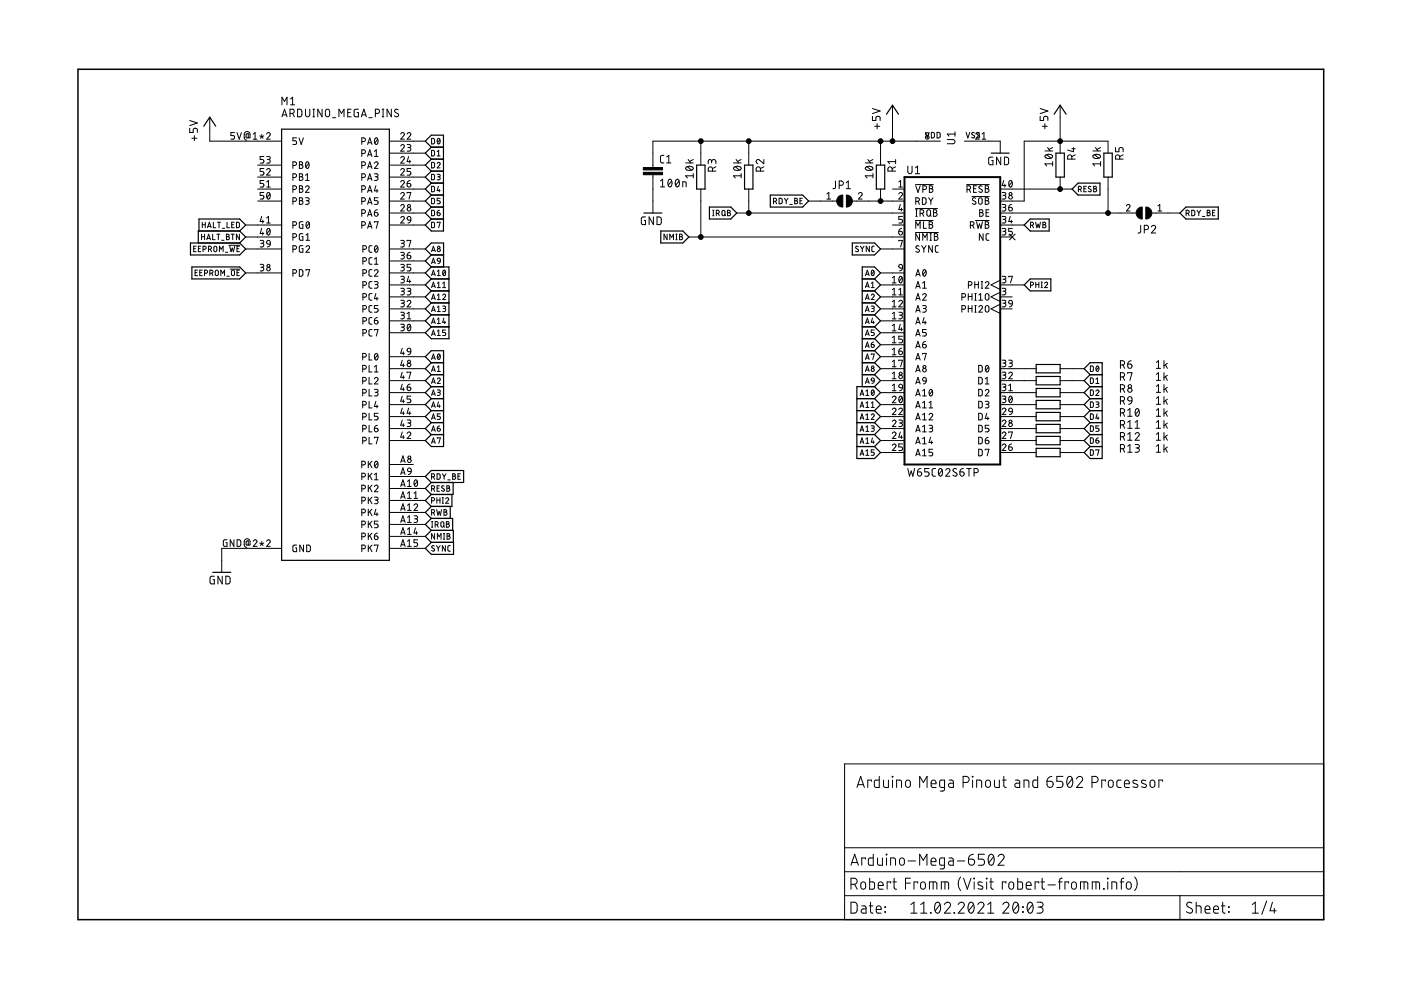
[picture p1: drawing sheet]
<svg xmlns="http://www.w3.org/2000/svg" width="297mm" height="210mm" viewBox="0 0 297 210" stroke-linecap="round" stroke-linejoin="round" font-family="sans-serif">
<g fill="none" stroke="#000" stroke-width=".21">
<path d="M40.2 27.2v.9h.8v-.5a.45 .45 0 0 1 .4-.4 .45 .45 0 0 1 .4 .4v.5M40.2 25.5l1.6 .6-1.6 .5M40.7 29.3h1.1M41.2 28.8v1M44.5 24.8v5.1h15.2M49.7 28.1h-.7v.6h.4a.39 .39 0 0 1 .3 .4 .39 .39 0 0 1-.3 .4h-.4M50.2 28.1l.5 1.4 .5-1.4M52.6 29l-.1 .3-.3-.1 .1-.8 .3-.1 .1 1 .3-.2a1.03 1.03 0 0 0-.2-1.1l-.6-.1-.4 .4v1l.5 .4M53.7 29.5h.8M53.7 28.4l.4-.3v1.4M54.6 35h5.1M54.6 37.5h5.1"/>
<path d="M55.1 28.8l.4 .2M55.5 28.5v.5M55.5 29l.3 .3M55.5 29l-.3 .3M55.9 28.8l-.4 .2M55.9 33.2h-.7v.6h.4a.4 .4 0 0 1 .4 .4 .4 .4 0 0 1-.4 .4h-.4M55.9 35.7h-.7v.6h.4a.4 .4 0 0 1 .4 .4 .4 .4 0 0 1-.4 .4h-.4M55.9 38.3h-.7v.6h.4a.4 .4 0 0 1 .4 .4 .4 .4 0 0 1-.4 .4h-.4M56.5 28.4a.38 .38 0 0 1 .6-.3 .38 .38 0 0 1 .1 .6l-.7 .8h.8M56.5 33.2h.5l.3 .2-.2 .4h-.4M56.5 36a.38 .38 0 0 1 .6-.3 .38 .38 0 0 1 .1 .6l-.7 .8h.8M56.5 39.7h.8"/>
<path d="M56.5 38.6l.4-.3v1.4M56.9 33.8a.39 .39 0 0 1 .4 .4 .39 .39 0 0 1-.4 .4h-.4M59.8 24.8l.5-1.6 .6 1.6M59.8 22.2v-1.6l.5 .9 .6-.9v1.6M59.9 24.4h.8M61.5 24h.5a.44 .44 0 0 0 .4-.4 .44 .44 0 0 0-.4-.4h-.5v1.6M61.6 21l.4-.4v1.6M61.6 22.2h.9M62 24l.4 .8M62.1 35.1h.4a.39 .39 0 0 0 .4-.4 .39 .39 0 0 0-.4-.4h-.4v1.4M62.1 37.6h.4a.39 .39 0 0 0 .4-.4 .39 .39 0 0 0-.4-.3h-.4v1.3M62.9 29.2h-.8v.6h.5a.4 .4 0 0 1 .3 .4 .4 .4 0 0 1-.3 .4h-.5"/>
<path d="M63.1 23.2h.6l.3 .2v.9l-.3 .4-.6 .1zM63.4 29.2l.5 1.4 .4-1.4M63.5 34.3l.6 .1 .1 .3-.3 .2a.39 .39 0 0 1 .3 .4 .39 .39 0 0 1-.3 .4h-.4zM63.5 36.9l.6 .1 .1 .2-.3 .3a.39 .39 0 0 1 .3 .4 .39 .39 0 0 1-.3 .3h-.4zM63.5 39.4l.6 .1 .1 .3-.3 .2a.39 .39 0 0 1 .3 .4 .39 .39 0 0 1-.3 .4h-.4zM63.5 34.9h.4M63.5 37.5h.4M64.8 23.2v1.1a.46 .46 0 0 0 .4 .5 .46 .46 0 0 0 .5-.5v-1.1M64.8 39.7a.38 .38 0 0 1 .5-.3 .38 .38 0 0 1 .1 .6l-.6 .8h.8M64.8 38.2h.8M64.8 37.2l.4-.3v1.3M65 34.4v-.1a.68 .68 0 0 1 .6 .5 .68 .68 0 0 1-.2 .7l-.1 .2a.68 .68 0 0 1-.6-.5 .68 .68 0 0 1 .2-.7z"/>
<path d="M65.5 34.6l-.6 .8M66.3 23.2h.4M66.3 24.8h.4M66.5 23.2v1.6M68.3 23.2v1.6l-.9-1.6v1.6M69.1 23.3l.3-.1 .4 .1 .1 1a.46 .46 0 0 1-.5 .5 .46 .46 0 0 1-.4-.5zM70.5 25h.7M71.9 24.8v-1.6l.5 .8 .5-.8v1.6M73.7 23.9h.6M74.4 23.2h-.7v1.6h.7M76 23.2h-.7l-.2 .2v1.2l.2 .1 .7 .1v-.9h-.3M76.6 24.8l.6-1.6 .5 1.6"/>
<path d="M76.7 30h.4a.39 .39 0 0 0 .4-.4 .39 .39 0 0 0-.4-.4h-.4v1.4M76.7 32.6h.4a.39 .39 0 0 0 .4-.4 .39 .39 0 0 0-.4-.4h-.4v1.4M76.7 35.1h.4a.39 .39 0 0 0 .4-.4 .39 .39 0 0 0-.4-.4h-.4v1.4M76.7 37.6h.4a.39 .39 0 0 0 .4-.4 .39 .39 0 0 0-.4-.3h-.4v1.3M76.8 24.4h.8M77.9 30.6l.5-1.4 .5 1.4M77.9 33.2l.5-1.4 .5 1.4M77.9 35.7l.5-1.4 .5 1.4M77.9 38.2l.5-1.3 .5 1.3M78.1 30.3h.7M78.1 32.8h.7M78.1 35.3h.7"/>
<path d="M78.1 37.9h.7M78.2 25h.7M79.4 34.6a.39 .39 0 0 1 .5-.3 .39 .39 0 0 1 .2 .6l-.7 .8h.8M79.4 36.9h.6l.2 .2-.2 .3-.5 .1M79.4 32.1l.4-.3v1.4M79.4 33.2h.8M79.6 29.3l.2-.1a.83 .83 0 0 1 0 1.4 .88 .88 0 0 1-.2-1.3zM79.6 24h.4a.44 .44 0 0 0 .5-.4 .44 .44 0 0 0-.5-.4h-.4v1.6M79.7 39.4l-.3 1.1h.8M79.8 37.5a.39 .39 0 0 1 .4 .4 .39 .39 0 0 1-.4 .3h-.4M80.1 29.5l-.6 .8M81 23.2h.4"/>
<path d="M81 24.8h.4M81.2 23.2v1.6M82.5 29.9h7.7M82.5 32.5h7.7M82.5 35h7.7M82.5 37.5h7.7M83 23.2v1.6l-.9-1.6v1.6M84.4 23.3a.41 .41 0 0 0-.6-.1 .41 .41 0 0 0 0 .6l.5 .3a.44 .44 0 0 1 0 .7 .44 .44 0 0 1-.7-.2M85 28.4a.38 .38 0 0 1 .5-.3 .38 .38 0 0 1 .1 .6l-.6 .8h.7M85 31a.38 .38 0 0 1 .5-.3 .38 .38 0 0 1 .1 .6l-.6 .7h.7M85 33.5a.38 .38 0 0 1 .5-.3 .38 .38 0 0 1 .1 .6l-.6 .8h.7M85 36a.38 .38 0 0 1 .5-.3 .38 .38 0 0 1 .1 .6l-.6 .8h.7"/>
<path d="M85 38.6a.38 .38 0 0 1 .5-.3 .38 .38 0 0 1 .1 .6l-.6 .8h.7M86.3 28.4a.39 .39 0 0 1 .6-.3 .39 .39 0 0 1 .1 .6l-.7 .8h.8M86.3 30.6l.6 .1 .2 .2-.2 .3-.4 .1M86.3 38.9h.5a.4 .4 0 0 1 .3 .4 .4 .4 0 0 1-.4 .4 .4 .4 0 0 1-.4-.4zM86.6 33.2l-.3 1.1h.8M86.7 31.3a.39 .39 0 0 1 .4 .4 .39 .39 0 0 1-.4 .3h-.4M86.9 34v.6M87 38.3l-.6 .2-.1 .4M87.1 35.7h-.8v.6h.5a.4 .4 0 0 1 .3 .4 .4 .4 0 0 1-.3 .4h-.5M91.5 29.3l.6 .2v.8l-.3 .2h-.3zM91.5 31.9l.6 .2v.8l-.3 .2h-.3zM91.5 34.4h.4l.2 .2v.8l-.3 .2h-.3z"/>
<path d="M91.5 37h.4l.2 .2v.7l-.2 .2h-.4zM91.5 39.5h.4l.2 .2v.8l-.2 .1-.4 .1zM92.7 34.7a.32 .32 0 0 1 .4-.3 .32 .32 0 0 1 .1 .5l-.5 .7h.6M92.7 37h.4l.2 .2-.1 .3h-.4M92.7 33.1h.6M92.7 32.2l.3-.3v1.2M92.8 29.4h.1a.6 .6 0 0 1 .4 .5 .6 .6 0 0 1-.4 .6l-.2-.6zM92.9 39.5l-.2 .9h.6M93 37.5l.3 .2v.3l-.6 .1M93.3 29.6l-.5 .6M138.4 37v8.2M140 38.4l.5-.4v1.6"/>
<path d="M140 39.6h.9M140.8 32.9l-.5 .1-.3 .3 .1 1 .2 .2h.5M141.3 34.5h.9M141.3 33.3l.5-.4v1.6M141.8 38.1l.2-.1a.97 .97 0 0 1 0 1.6 1 1 0 0 1-.2-1.5zM142.4 38.4l-.7 .9M143.4 38.1l.2-.1a.97 .97 0 0 1 0 1.6 1 1 0 0 1-.2-1.5zM144 38.4l-.7 .9M144.8 39.6v-1.1l.6 .2 .1 .9M145.4 34.5h1.6M145.5 35.5a1 1 0 0 1 1.5 .2 .95 .95 0 0 1-1.6 0zM145.7 35.3l.9 .8"/>
<path d="M145.9 33.8l.6 .7M147 37.3h-1.6l.3 .4M147 36.8v.9M147 33.8l-.8 .4M148.6 29.9v5.1M150.9 34.3a.46 .46 0 0 1 .4-.5 .46 .46 0 0 1 .5 .5v.4M150.9 34.5v-.3a.36 .36 0 0 0-.4-.4 .36 .36 0 0 0-.3 .4v.5M151.1 36.3v-.5a.46 .46 0 0 0-.5-.4 .46 .46 0 0 0-.4 .4v.5h1.6M151.8 35.4l-.7 .3M155.5 34.5h1.6M155.6 35.5a1 1 0 0 1 1.5 .2 .97 .97 0 0 1-1.6 0zM155.9 35.3l.9 .8"/>
<path d="M156.1 33.8l.5 .7M157.1 37.3h-1.6l.4 .4M157.1 36.8v.9M157.1 33.8l-.7 .4M158.7 29.9v5.1M161.2 36.3v-.5a.46 .46 0 0 0-.4-.4 .46 .46 0 0 0-.5 .4v.5h1.6M161.9 33.8v.9l-.9-.7a.44 .44 0 0 0-.7 .1 .44 .44 0 0 0 .4 .6M161.9 35.4l-.7 .3M177.1 38.4v1.4l-.5 .2M177.9 39.3h.5a.46 .46 0 0 0 .4-.5 .46 .46 0 0 0-.4-.4h-.5v1.6M179.4 38.8l.5-.4v1.6M183.5 34.5h1.6"/>
<path d="M183.6 35.5a1.02 1.02 0 0 1 1.5 .2 .97 .97 0 0 1-1.6 0zM183.8 35.3l.9 .8M184 33.8l.5 .7M185 24.7v.8h.7v-.5a.46 .46 0 0 1 .5-.4 .46 .46 0 0 1 .4 .4v.5M185 23l1.6 .5-1.6 .6M185.1 37.3h-1.6l.3 .4M185.1 36.8v.9M185.1 33.8l-.8 .4M185.4 26.8h1.1M186 26.2v1.1M186.7 29.9v5.1M189.2 36.3v-.5a.46 .46 0 0 0-.5-.4 .46 .46 0 0 0-.4 .4v.5h1.6"/>
<path d="M189.2 22.3v7.6M189.9 33.8v.9M189.9 34.3h-1.6l.3 .4M189.9 35.4l-.7 .3M190.6 39.7h.7M190.6 38.6l.3-.3v1.4M192.5 35.2v1.2a.46 .46 0 0 0 .4 .4 .46 .46 0 0 0 .5-.4v-1.2M194.1 35.6l.4-.4v1.6M194.1 36.8h.9M194.1 39.1h3.8M194.2 39.4l.4 1.4 .5-1.4M196.2 28.1l.4 1.2 .4-1.2"/>
<path d="M197 39.4l.7 .1v.4l-.3 .1a.39 .39 0 0 1 .4 .4 .39 .39 0 0 1-.4 .4h-.4zM197.5 28.1h.4l.2 .3v.6l-.3 .3h-.3zM198.7 28.1h.4l.2 .2v.7l-.2 .2-.4 .1zM199.4 29.9h-61v5.6M200.9 29.6h1.1a.44 .44 0 0 1 .5 .4 .44 .44 0 0 1-.5 .5h-1.1M202.5 28.4h-1.6l.3 .5M202.5 28v.9M204.4 29.9h7.7v2.6M204.8 28.1l.4 1.2 .4-1.2M205 39.1h4.7M206.6 28.2l-.3-.1-.3 .1 .1 .3 .4 .3a.29 .29 0 0 1 0 .4 .29 .29 0 0 1-.4 0l-.1-.1M206.9 28.4a.38 .38 0 0 1 .5-.3 .38 .38 0 0 1 .1 .6l-.6 .8h.7"/>
<path d="M207 39.4h-.6v1.4h.6M207.6 28.2l-.4-.1-.1 .2 .5 .5a.32 .32 0 0 1-.1 .5 .32 .32 0 0 1-.4-.2M208.2 39.5l-.4-.1-.2 .3 .5 .5a.38 .38 0 0 1 0 .6 .38 .38 0 0 1-.6-.2M208.2 29.5h.8M208.2 28.4l.4-.3v1.4M208.9 39.4l.6 .1 .1 .3-.3 .2a.39 .39 0 0 1 .4 .4 .39 .39 0 0 1-.4 .4h-.4zM210.5 33.3h-.7l-.2 .2v1.2l.2 .2h.7v-.9h-.3M212.2 33.3v1.6l-.9-1.6v1.6M212.8 38.3l-.3 1h.8M213 33.3h.6l.2 .3v1l-.2 .3h-.6zM213 39.1v.6M214 38.4l.1-.1a.71 .71 0 0 1 .6 .7 .71 .71 0 0 1-.6 .6l-.2-.6z"/>
<path d="M214.6 38.6l-.6 .7M220.5 24.7v.8h.8v-.5a.46 .46 0 0 1 .4-.4 .46 .46 0 0 1 .5 .4v.5M220.5 23l1.7 .5-1.7 .6M221 26.8h1.1M221.5 26.2v1.1M221.6 32h1.6M221.7 32.9a1.02 1.02 0 0 1 1.5 .3 .97 .97 0 0 1-1.6 0zM221.9 32.8l.9 .7M222.1 31.3l.5 .7M223.2 34.7h-1.6l.3 .5M223.2 34.3v.9M223.2 31.3l-.8 .4"/>
<path d="M224.8 22.3v10.2M224.8 37.5v2.6M227.2 33.7v-.4a.44 .44 0 0 0-.4-.5 .44 .44 0 0 0-.4 .5v.4h1.6M227.2 31.5h.8M227.6 31.3v.9l-1.2-.4M228 32.8l-.8 .4M230.3 39.5h-.5v1.2h.5M231.3 39.6l-.4-.1-.1 .3 .4 .4a.32 .32 0 0 1 0 .5 .32 .32 0 0 1-.5-.2M231.7 32h1.6M231.8 32.9a1.03 1.03 0 0 1 1.5 .3 .97 .97 0 0 1-1.6 0zM231.9 39.5l.5 .1v.3l-.2 .1 .3 .3-.2 .3-.4 .1zM232.1 32.8l.9 .7"/>
<path d="M232.2 31.3l.6 .7M233.3 34.7h-1.6l.4 .5M233.3 34.3v.9M233.3 31.3l-.7 .4M234.9 32.5v-2.6h-17.8v12.7h-5M234.9 37.5v7.7M236.5 31.3v.9h.7v-.6a.45 .45 0 0 1 .5-.3 .45 .45 0 0 1 .4 .3v.6M237.4 33.7v-.4a.44 .44 0 0 0-.4-.5 .44 .44 0 0 0-.5 .5v.4h1.6M238.1 32.8l-.7 .4M41.1 52.7h.3M41.4 57.8h.4M41.6 52.2h-.5v1.2h.5"/>
<path d="M41.9 57.3h-.5v1.1h.5M42.1 52.7h.3M42.4 57.8h.4M42.6 52.2h-.5v1.2h.5M42.7 50.2h.7M42.7 49.7v1.1M42.9 47.6h.6M42.9 57.3h-.5v1.1h.5M42.9 47.1v1.2M43.1 52.9l.5-.2v-.4l-.5-.1v1.2M43.4 57.9l.5-.1v-.4l-.5-.1v1.1M43.4 49.7v1.1"/>
<path d="M43.5 47.1v1.2M43.8 50.8l.4-1.1 .4 1.1M43.9 50.5h.6M44 48.3l.4-1.2 .4 1.2M44.1 48h.6M44.2 52.9l.6-.2v-.4l-.6-.1v1.2M44.5 57.9l.6-.1v-.4l-.6-.1v1.1M44.6 52.9l.3 .5M44.9 57.9l.2 .5M45.1 49.7v1.1h.5M45.2 47.1v1.2h.6M45.4 52.3l.3-.1 .3 .2v.8l-.3 .2-.3-.2z"/>
<path d="M45.8 57.3h.2l.3 .3-.1 .7-.2 .1-.3-.1zM46 49.7h.6M46.1 47.1h.7M46.3 49.7v1.1M46.4 47.1v1.2M46.5 53.4v-1.2l.4 .7 .4-.7v1.2M46.8 58.4v-1.1l.4 .6 .4-.6v1.1M47 50.9h.5M47.1 48.4h.5M47.8 53.5h.5M48 49.7l.5 .1v.3l-.2 .1 .3 .2-.1 .4h-.5zM48 50.2h.3"/>
<path d="M48.1 58.6h.5M48.1 47.1v1.2h.6M48.5 52h2.3M48.7 52.2l.3 1.2 .2-.8 .3 .8 .3-1.2M48.8 57.1h2M49 49.7h.7M49.1 47.6h.4M49.2 57.3h.3l.2 .3v.7l-.2 .1-.4-.1zM49.3 49.7v1.1M49.7 47.1h-.6v1.2h.6M50.1 47.1h.5l.1 .2v.8l-.1 .2h-.5zM50.2 52.7h.4"/>
<path d="M50.2 57.8h.4M50.8 52.2h-.6v1.2h.6M50.8 57.3h-.6v1.1h.6M50.8 49.7v1.1l-.7-1.1v1.1M52.1 47.7h7.6M52.1 52.8h7.6M52.1 57.9h7.6M52.1 50.2h7.6M54.6 40.1h5.1M54.6 42.6h5.1M55.2 51h.6l.1 .2-.1 .4h-.5M55.2 56l.6 .1 .1 .2-.1 .3-.5 .1"/>
<path d="M55.5 45.9l-.3 1.1h.7M55.5 48.4l-.3 1.1h.7M55.5 51.6a.39 .39 0 0 1 .4 .4 .39 .39 0 0 1-.4 .4h-.3M55.5 56.7a.39 .39 0 0 1 .4 .4 .39 .39 0 0 1-.4 .3h-.3M55.7 46.7v.6M55.7 49.2v.6M55.9 40.8h-.7v.6h.4a.4 .4 0 0 1 .4 .4 .4 .4 0 0 1-.4 .4h-.4M56.5 47.3h.8M56.5 46.2l.4-.3v1.4M56.6 51.1h.6l.1 .7-.7-.2zM56.7 40.9l.2-.1a.83 .83 0 0 1 0 1.4 .88 .88 0 0 1-.2-1.3zM56.7 48.5l.2-.1a.83 .83 0 0 1 0 1.4 .88 .88 0 0 1-.2-1.3z"/>
<path d="M57.2 41.1l-.6 .8M57.2 48.7l-.6 .8M57.3 51.8l-.1 .3-.5 .3M62.1 40.2h.4a.39 .39 0 0 0 .4-.4 .39 .39 0 0 0-.4-.4h-.4v1.4M62.1 42.7h.4a.38 .38 0 0 0 .4-.4 .38 .38 0 0 0-.4-.4h-.4v1.4M62.1 47.8h.4a.38 .38 0 0 0 .4-.4 .38 .38 0 0 0-.4-.4h-.4v1.4M62.1 50.3h.4a.38 .38 0 0 0 .4-.4 .38 .38 0 0 0-.4-.3h-.4v1.3M62.1 52.9h.4a.38 .38 0 0 0 .4-.4 .38 .38 0 0 0-.4-.4h-.4v1.4M62.1 57.9h.4a.38 .38 0 0 0 .4-.3 .38 .38 0 0 0-.4-.4h-.4v1.4M63.5 57.2h.5l.2 .2v.9l-.2 .2-.5 .1zM63.5 41.9l.6 .1 .1 .3-.3 .2a.39 .39 0 0 1 .3 .4 .39 .39 0 0 1-.3 .4h-.4zM63.5 42.5h.4"/>
<path d="M63.5 40h.4M64.2 47h-.6l-.1 .2v.9l.1 .3h.6v-.8h-.2M64.2 49.6h-.6l-.1 .1v.9l.1 .3h.6v-.7h-.2M64.2 52.1h-.6l-.1 .2v.9l.1 .3h.6v-.8h-.2M64.8 41.9l.6 .1 .2 .2-.2 .3h-.5M64.9 52.4a.38 .38 0 0 1 .5-.3 .38 .38 0 0 1 .1 .6l-.6 .8h.7M64.9 57.3v-.1h.7l-.3 1.4M64.9 50.9h.7M64.9 49.8l.4-.2v1.3M65 47.1l.3-.1a.76 .76 0 0 1 .3 .7 .76 .76 0 0 1-.5 .7l-.2-.7zM65.2 42.5a.39 .39 0 0 1 .4 .4 .39 .39 0 0 1-.4 .4h-.4M65.6 47.3l-.7 .8"/>
<path d="M76.7 40.2h.4a.39 .39 0 0 0 .4-.4 .39 .39 0 0 0-.4-.4h-.4v1.4M76.7 42.7h.4a.38 .38 0 0 0 .4-.4 .38 .38 0 0 0-.4-.4h-.4v1.4M76.7 45.2h.4a.38 .38 0 0 0 .4-.3 .38 .38 0 0 0-.4-.4h-.4v1.4M76.7 47.8h.4a.38 .38 0 0 0 .4-.4 .38 .38 0 0 0-.4-.4h-.4v1.4M76.9 52.9h.4a.38 .38 0 0 0 .4-.4 .38 .38 0 0 0-.4-.4h-.4v1.4M76.9 55.4h.4a.38 .38 0 0 0 .4-.4 .38 .38 0 0 0-.4-.4h-.4v1.4M76.9 57.9h.4a.38 .38 0 0 0 .4-.3 .38 .38 0 0 0-.4-.4h-.4v1.4M77.9 40.8l.5-1.4 .5 1.4M77.9 43.3l.5-1.4 .5 1.4M77.9 45.9l.5-1.4 .5 1.4M77.9 48.4l.5-1.4 .5 1.4M78.1 40.4h.7"/>
<path d="M78.1 43h.7M78.1 45.5h.7M78.1 48h.7M78.9 52.1h-.5l-.2 .3 .1 .9 .1 .2h.5M78.9 54.6l-.5 .1-.2 .2 .1 .9 .1 .2h.5M78.9 57.2h-.5l-.2 .3 .1 .9 .1 .1 .5 .1M78.9 59.7h-.5l-.2 .3 .1 .9 .6 .2M79.4 45.1h.4a.39 .39 0 0 1 .4 .4 .39 .39 0 0 1-.5 .4 .39 .39 0 0 1-.3-.4zM79.4 57.5a.39 .39 0 0 1 .5-.3 .39 .39 0 0 1 .2 .6l-.7 .8h.8M79.4 59.7h.6l.2 .2-.2 .4h-.5M79.4 54.9l.4-.3v1.4M79.4 47.2v-.2h.8l-.4 1.4"/>
<path d="M79.4 56h.8M79.6 52.2l.2-.1a.76 .76 0 0 1 .4 .7 .76 .76 0 0 1-.5 .7l-.3-.7zM79.9 40.2v.6M80 44.5l-.3 .1-.3 .5M80.1 52.4l-.6 .8M80.2 41.9h-.8v.6h.4a.4 .4 0 0 1 .4 .4 .4 .4 0 0 1-.4 .4h-.4M82.5 40.1h7.7M82.5 42.6h7.7M82.5 45.2h7.7M82.5 47.7h7.7M82.5 52.8h7.7M82.5 55.3h7.7"/>
<path d="M82.5 57.9h7.7M85 41.1a.38 .38 0 0 1 .5-.3 .38 .38 0 0 1 .1 .6l-.6 .8h.7M85 43.7a.38 .38 0 0 1 .5-.3 .38 .38 0 0 1 .1 .6l-.6 .7h.7M85 46.2a.38 .38 0 0 1 .5-.3 .38 .38 0 0 1 .1 .6l-.6 .8h.7M85 51h.6l.1 .2-.1 .4h-.5M85 53.5h.6l.1 .2-.1 .4h-.5M85 56l.6 .1 .1 .2-.1 .3-.5 .1M85 58.6h.6l.1 .2-.1 .4h-.5M85.3 51.6a.39 .39 0 0 1 .4 .4 .39 .39 0 0 1-.4 .4h-.3M85.3 54.1a.39 .39 0 0 1 .4 .4 .39 .39 0 0 1-.4 .4h-.3M85.3 56.7a.39 .39 0 0 1 .4 .4 .39 .39 0 0 1-.4 .3h-.3M85.3 59.2a.39 .39 0 0 1 .4 .4 .39 .39 0 0 1-.4 .4h-.3"/>
<path d="M86.3 54.1h.5a.4 .4 0 0 1 .3 .5 .4 .4 0 0 1-.4 .3 .4 .4 0 0 1-.4-.4zM86.3 41v-.2h.8l-.4 1.4M86.3 51.1v-.1h.8l-.4 1.4M86.4 46h.6l.1 .7-.7-.1-.1-.3zM86.6 58.6l-.3 1.1h.8M86.9 59.4v.6M87 53.5l-.4 .1-.3 .5M87.1 46.7l-.1 .3-.5 .3M87.1 56h-.8v.7h.5a.4 .4 0 0 1 .3 .4 .4 .4 0 0 1-.3 .3h-.5M91.5 42l.4 .1 .2 .1v.8l-.2 .2h-.4zM91.5 44.6h.4l.2 .2v.8l-.2 .1h-.4zM91.5 47.1h.4l.2 .2v.8l-.2 .2h-.4z"/>
<path d="M91.5 53.4l.4-1.2 .4 1.2M91.5 55.9l.4-1.2 .4 1.2M91.5 58.4l.4-1.1 .4 1.1M91.6 58.1h.6M91.6 53.1h.6M91.6 55.6h.6M92.7 45.1h.4a.32 .32 0 0 1 .2 .4 .32 .32 0 0 1-.3 .2 .32 .32 0 0 1-.3-.3zM92.7 47.2v-.1h.6l-.3 1.2M92.7 57.5l.3-.2v1.1M92.7 58.4h.7M92.8 54.8h.4l.2 .6-.6-.1zM93.1 40.2v.5"/>
<path d="M93.2 44.6l-.4 .1-.1 .4M93.3 42h-.6v.6h.4a.32 .32 0 0 1 .2 .3 .32 .32 0 0 1-.2 .3h-.4M93.4 55.4l-.3 .4-.3 .1M94 57.4l.1-.1a.59 .59 0 0 1 .4 .6 .59 .59 0 0 1-.4 .5l-.2-.5zM94.4 57.5l-.5 .7M136.9 46h-.6l-.3 .2v1.1l.2 .3h.7v-.9h-.3M138.5 46v1.6l-.9-1.6v1.6M139.3 46h.6l.3 .3v.9l-.3 .4h-.6zM141.4 49.7v1.1l-.6-1.1v1.1M142 50.8v-1.1l.4 .6 .4-.6v1.1M143.3 50.8h.3M143.3 49.7h.3"/>
<path d="M143.4 49.7v1.1M144.1 49.7l.5 .1v.3l-.2 .1 .3 .2-.2 .4h-.4zM144.1 50.2h.3M146 50.2h45.8M148.6 40.1v10.1M151.1 45.7h.3M151.1 44.6h.3M151.2 44.6v1.1M151.9 45.2l.5-.1v-.4l-.5-.1v1.1M152.3 45.2l.2 .5M153.2 44.7l.3-.1 .2 .2v.8l-.2 .1-.4-.1zM153.6 45.5l.2 .2"/>
<path d="M154.2 44.6l.6 .1v.3l-.2 .1 .3 .3-.2 .3h-.5zM154.2 45.1h.4M156.2 45.2h35.6M158.7 40.1v5.1M164 42.7l.6-.1v-.4l-.6-.2v1.2M164.4 42.7l.3 .5M165.2 42l.4 .1 .2 .1v.7l-.2 .3h-.4zM166.3 42l.4 .6M166.7 42.6v.6M167.1 42l-.4 .6M167.4 43.3h.6M168.5 42l.4 .1 .2 .1-.3 .4 .3 .2-.2 .4h-.4z"/>
<path d="M168.5 42.6h.3M169.6 42.6h.4M170.1 42h-.5v1.2h.5M171.4 42.6h6M175.3 42.2h.8M175.3 41.1l.4-.3v1.4M179.4 40h.9M180.7 42.6h11.1M182 52.3l-.4-.1-.2 .3 .5 .4a.32 .32 0 0 1 0 .5 .32 .32 0 0 1-.5-.2M182 41.1a.39 .39 0 0 1 .6-.3 .39 .39 0 0 1 .1 .6l-.7 .8h.8M182.4 52.2l.4 .5M182.8 52.7v.7"/>
<path d="M183.2 52.2l-.4 .5M183.5 58.4l.4-1.1 .4 1.1M183.6 58.1h.6M184.3 52.2v1.2l-.6-1.2v1.2M184.9 57.4v-.1a.58 .58 0 0 1 .5 .6 .58 .58 0 0 1-.5 .5l-.2-.5zM185.3 57.5l-.5 .7M185.4 52.2h-.4l-.2 .3 .1 .8 .5 .1M186.7 52.8h5.1M186.7 57.9h5.1M186.7 40.1v2.5M189.2 60h.8M189.2 58.9l.4-.3v1.4"/>
<path d="M189.2 40.1h2.6M189.2 47.7h2.6M190.6 41.1a.38 .38 0 0 1 .5-.3 .38 .38 0 0 1 .1 .6l-.6 .8h.7M190.6 49h.4a.39 .39 0 0 1 .3 .5 .39 .39 0 0 1-.4 .3 .39 .39 0 0 1-.3-.4zM190.6 51.1v-.1h.7l-.4 1.4M190.7 56.2h.5l.1 .6-.7-.1zM190.7 58.7l.1-.1a.71 .71 0 0 1 .5 .7 .71 .71 0 0 1-.5 .7l-.2-.7zM190.9 43.3l-.3 1.1h.7M191.1 44.1v.6M191.2 48.4l-.5 .3-.1 .3M191.3 58.9l-.7 .8M191.3 56.8l-.2 .5-.4 .1"/>
<path d="M191.3 45.9h-.7v.6h.4a.4 .4 0 0 1 .4 .4 .4 .4 0 0 1-.4 .4h-.4M194.1 46.8h3.7M194.1 44.2h4.7M194.1 49.3h4.8M194.2 42.7h.3a.38 .38 0 0 0 .4-.4 .38 .38 0 0 0-.4-.4h-.3v1.4M194.2 44.5h.3M194.2 58.6l.4-1.4 .5 1.4M194.2 48.4v-1.4l.4 .8 .5-.8v1.4M194.2 45.9h.3M194.3 58.2h.7M194.3 44.5v1.4M194.6 42.7l.3 .6"/>
<path d="M194.9 52.2l-.5-.1-.2 .3 .1 .2 .5 .3a.38 .38 0 0 1-.1 .6 .38 .38 0 0 1-.5-.2M194.9 49.6v1.3l-.7-1.3v1.3M195.1 45.2h.4a.38 .38 0 0 0 .4-.3 .38 .38 0 0 0-.4-.4h-.4v1.4M195.4 52.1l.5 .6M195.5 45.2l.4 .7M195.6 41.9l.5 .1 .2 .2v.9l-.2 .2h-.5zM195.6 50.9v-1.3l.5 .7 .5-.7v1.3M195.7 40.2h.4a.39 .39 0 0 0 .3-.4 .39 .39 0 0 0-.3-.4h-.4v1.4M195.8 57.3l.1-.1a.73 .73 0 0 1 .5 .6 .73 .73 0 0 1-.4 .8 .88 .88 0 0 1-.2-1.3zM195.8 47v1.4h.6M195.9 52.7v.8M196.3 57.5l-.6 .8"/>
<path d="M196.3 52.1l-.4 .6M196.6 44.6h.6l.1 .9a.39 .39 0 0 1-.4 .4 .39 .39 0 0 1-.4-.4zM196.9 41.9l.5 .7M197 47l.6 .1v.4l-.2 .1a.39 .39 0 0 1 .4 .4 .39 .39 0 0 1-.4 .4h-.4zM197 47.6h.4M197 40h.4M197.1 45.6l.3 .3M197.2 49.6h.3M197.2 50.9h.3M197.3 49.6v1.3M197.4 42.6v.7M197.7 52.1v1.4l-.8-1.4v1.4"/>
<path d="M197.8 41.9l-.4 .7M197.9 44.5l.6 .1 .1 .3-.3 .2a.39 .39 0 0 1 .4 .4 .39 .39 0 0 1-.4 .4h-.4zM197.9 45.1h.4M198.1 49.6l.6 .1 .1 .2-.3 .3a.39 .39 0 0 1 .4 .4 .39 .39 0 0 1-.4 .3h-.4zM198.1 50.2h.4M198.9 52.1h-.4l-.2 .3v.9l.2 .2h.4M205 40.2h.4a.39 .39 0 0 0 .4-.4 .39 .39 0 0 0-.4-.4h-.4v1.4M205.5 40.2l.3 .6M205.7 47.8h.4a.38 .38 0 0 0 .4-.4 .38 .38 0 0 0-.4-.4h-.4v1.4M206.1 41.7h3.6M206.2 47.8l.3 .6M206.4 40h.5"/>
<path d="M206.7 59.7v1.4M206.8 46.8h2.9M206.8 42a.35 .35 0 0 0-.5 0 .35 .35 0 0 0 0 .5l.5 .2a.38 .38 0 0 1-.1 .6 .38 .38 0 0 1-.6-.2M207.1 47l.3 1.4 .3-.9 .3 .9 .3-1.4M207.4 59.7v1.4M207.6 42h.5l.1 .9a.38 .38 0 0 1-.3 .4 .38 .38 0 0 1-.4-.4zM207.7 44.5l.6 .1v.4l-.2 .1a.39 .39 0 0 1 .4 .4 .39 .39 0 0 1-.4 .4h-.4zM207.7 45.1h.4M208 59.7h.3M208.2 59.7v1.4M208.4 49.6v1.3l-.8-1.3v1.3M208.9 41.9l.6 .1 .1 .3-.3 .2a.39 .39 0 0 1 .4 .4 .39 .39 0 0 1-.4 .4h-.4z"/>
<path d="M208.9 47l.6 .1 .1 .3-.3 .2a.39 .39 0 0 1 .4 .4 .39 .39 0 0 1-.4 .4h-.4zM208.9 47.6h.4M208.9 42.5h.4M208.9 40h.4M209.1 45.1h.4M209.7 49.6h-.4l-.2 .2v1l.2 .1h.4M209.7 44.5h-.6v1.4h.6M212.1 40.1h15.2M212.1 45.2h28.8M212.1 47.7h5M212.1 50.2h2.5M212.1 59.4l-2 1 2 1"/>
<path d="M212.5 40.8l.6 .1 .2 .1-.2 .4h-.4M212.5 58.6h.6l.2 .2-.2 .4h-.4M212.5 43.3l.6 .1 .2 .2-.2 .3-.4 .1M212.5 45.9h.6l.2 .2-.2 .4h-.4M212.5 48.4l.6 .1 .2 .2-.2 .3h-.4M212.9 41.4a.39 .39 0 0 1 .4 .4 .39 .39 0 0 1-.4 .4h-.4M212.9 59.2a.39 .39 0 0 1 .4 .4 .39 .39 0 0 1-.4 .4h-.4M212.9 44a.39 .39 0 0 1 .4 .4 .39 .39 0 0 1-.4 .3h-.4M212.9 46.5a.39 .39 0 0 1 .4 .4 .39 .39 0 0 1-.4 .4h-.4M212.9 49a.39 .39 0 0 1 .4 .4 .39 .39 0 0 1-.4 .4h-.4M213.9 44h.4a.39 .39 0 0 1 .3 .4 .39 .39 0 0 1-.4 .3 .39 .39 0 0 1-.3-.3zM213.9 58.7v-.1h.8l-.5 1.4"/>
<path d="M214 49.6l1.2 1.3M214.2 45.9l-.3 1.1h.8M214.4 46.7v.6M214.5 43.3l-.5 .3-.1 .4M214.7 48.4h-.8v.6h.4a.4 .4 0 0 1 .4 .4 .4 .4 0 0 1-.4 .4h-.4M215.2 49.6l-1.2 1.3M218.5 47.8l.6-.2v-.4l-.6-.1v1.2M218.9 47.8l.2 .5M219.6 47.1l.2 1.2 .3-.8 .2 .8 .3-1.2M219.6 59.8v1.2M220.3 59.8v1.2M220.7 59.8h.3"/>
<path d="M220.9 59.8v1.2M221.1 47.1h.5l.1 .2-.3 .3 .4 .3-.2 .4h-.5zM221.1 47.6h.3M228.6 40.2l.6-.2v-.4l-.6-.1v1.2M229 40.2l.3 .5M229.8 40h.4M231.9 40h.3M238.8 43.7a.38 .38 0 0 1 .6-.3 .38 .38 0 0 1 .1 .6l-.7 .7h.8M241.9 47.8l-.1 1.4-.5 .2M242.6 48.7h.5a.46 .46 0 0 0 .4-.5 .46 .46 0 0 0-.4-.4h-.5v1.6M244.1 48.1a.44 .44 0 0 1 .6-.3 .44 .44 0 0 1 .2 .7l-.8 .9h.9M244.2 45.2h6"/>
<path d="M245.5 44.7h.8M245.5 43.7l.4-.4v1.4M251.5 45.2l.6-.1v-.4l-.6-.1v1.1M251.9 45.2l.2 .5M252.7 44.6h.4l.2 .2v.6l-.2 .3h-.4zM253.8 44.6l.4 .5M254.2 45.1v.6M254.6 44.6l-.4 .5M254.9 45.9h.6M255.9 44.6h.5l.1 .2-.2 .3 .3 .3-.2 .3h-.5zM255.9 45.1h.4M257.1 45.1h.4"/>
<path d="M257.6 44.6h-.5v1.1h.5M76.9 75.7h.4a.39 .39 0 0 0 .4-.4 .39 .39 0 0 0-.4-.4h-.4v1.4M76.9 78.3h.4a.39 .39 0 0 0 .4-.4 .39 .39 0 0 0-.4-.4h-.4v1.4M76.9 60.5h.4a.38 .38 0 0 0 .4-.4 .38 .38 0 0 0-.4-.4h-.4v1.4M76.9 63h.4a.38 .38 0 0 0 .4-.4 .38 .38 0 0 0-.4-.3h-.4v1.3M76.9 65.6h.4a.38 .38 0 0 0 .4-.4 .38 .38 0 0 0-.4-.4h-.4v1.4M76.9 68.1h.4a.38 .38 0 0 0 .4-.4 .38 .38 0 0 0-.4-.4h-.4v1.4M76.9 70.6h.4a.38 .38 0 0 0 .4-.3 .38 .38 0 0 0-.4-.4h-.4v1.3M78.3 74.9v1.4h.6M78.3 77.5v1.4h.6M78.9 62.3h-.5l-.2 .2 .1 1 .6 .1M78.9 64.8h-.5l-.2 .3 .1 .9 .6 .2"/>
<path d="M78.9 67.3l-.5 .1-.2 .2 .1 .9 .6 .2M78.9 69.9h-.5l-.2 .3 .1 .9 .1 .1h.5M79.4 67.9h.4a.39 .39 0 0 1 .4 .5 .39 .39 0 0 1-.5 .3 .39 .39 0 0 1-.3-.4zM79.4 77.8l.4-.3v1.4M79.4 70v-.1h.8l-.4 1.3M79.4 78.9h.8M79.6 75l.2-.1a.83 .83 0 0 1 0 1.4 .85 .85 0 0 1-.2-1.3zM79.7 62.3l-.3 1h.8M79.8 60.3a.39 .39 0 0 1 .4 .4 .39 .39 0 0 1-.4 .4h-.4M79.9 63v.6M80 67.3l-.3 .1-.3 .5M80.1 75.2l-.6 .8"/>
<path d="M80.2 64.8h-.8v.6h.4a.4 .4 0 0 1 .4 .4 .4 .4 0 0 1-.4 .4h-.4M82.5 60.4h7.7M82.5 62.9h7.7M82.5 65.5h7.7M82.5 68h7.7M82.5 70.5h7.7M82.5 75.6h7.7M82.5 78.2h7.7M85 61.1l.6 .1 .1 .2-.1 .3h-.5M85 63.7h.6l.1 .2-.1 .4h-.5M85 66.2h.6l.1 .2-.1 .4h-.5M85 68.7l.6 .1 .1 .2-.1 .3-.5 .1"/>
<path d="M85.3 73.8l-.3 1.1h.7M85.3 76.4l-.3 1h.7M85.3 78.9l-.3 1.1h.7M85.3 61.7a.39 .39 0 0 1 .4 .4 .39 .39 0 0 1-.4 .4h-.3M85.3 64.3a.39 .39 0 0 1 .4 .4 .39 .39 0 0 1-.4 .4h-.3M85.3 66.8a.39 .39 0 0 1 .4 .4 .39 .39 0 0 1-.4 .4h-.3M85.3 69.4a.39 .39 0 0 1 .4 .4 .39 .39 0 0 1-.4 .3h-.3M85.5 74.6v.6M85.5 77.1v.7M85.5 79.7v.6M86.3 61.1l.6 .1 .2 .2-.2 .3h-.4M86.3 64a.39 .39 0 0 1 .6-.3 .39 .39 0 0 1 .1 .6l-.7 .8h.8"/>
<path d="M86.3 79.1v-.2h.8l-.4 1.4M86.3 67.6h.8M86.3 66.5l.4-.3v1.4M86.4 73.9h.6l.1 .7-.7-.1-.1-.3zM86.5 68.8l.2-.1a.76 .76 0 0 1 .4 .8 .76 .76 0 0 1-.5 .6l-.3-.7zM86.7 61.7a.39 .39 0 0 1 .4 .4 .39 .39 0 0 1-.4 .4h-.4M87 69l-.6 .8M87.1 74.6l-.1 .4-.5 .2M91.5 76.2l.4-1.1 .4 1.1M91.5 78.8l.4-1.2 .4 1.2M91.5 61l.4-1.2 .4 1.2M91.5 63.5l.4-1.1 .4 1.1"/>
<path d="M91.5 66.1l.4-1.2 .4 1.2M91.5 68.6l.4-1.2 .4 1.2M91.5 71.1l.4-1.1 .4 1.1M91.6 75.9h.6M91.6 78.5h.6M91.6 60.7h.6M91.6 63.2h.6M91.6 65.8h.6M91.6 68.3h.6M91.6 70.8h.6M92.7 61h.7M92.7 78.8h.7"/>
<path d="M92.7 60.1l.3-.3v1.2M92.7 62.6l.3-.2v1.1M92.7 65.2l.3-.3v1.2M92.7 67.7l.3-.3v1.2M92.7 70.2l.3-.2v1.1M92.7 77.9l.3-.3v1.2M92.7 63.5h.7M92.7 66.1h.7M92.7 71.1h.7M92.7 68.6h.7M92.9 75.1a.58 .58 0 0 1 .5 .5 .58 .58 0 0 1-.5 .6l-.2-.6zM93.3 75.3l-.5 .7"/>
<path d="M93.9 62.6a.32 .32 0 0 1 .4-.2 .32 .32 0 0 1 .1 .5l-.5 .6h.6M93.9 64.9h.5l.1 .2-.1 .3h-.4M93.9 61h.6M93.9 60.1l.3-.3v1.2M94.1 67.4l-.2 .9h.6M94.2 65.4l.2 .1 .1 .3-.2 .2-.4 .1M94.3 68.1v.5M94.5 70h-.6v.5h.3a.34 .34 0 0 1 .3 .3 .34 .34 0 0 1-.3 .3h-.3M183.5 61l.4-1.2 .4 1.2M183.5 63.5l.4-1.1 .4 1.1M183.5 66.1l.4-1.2 .4 1.2M183.5 68.6l.4-1.2 .4 1.2"/>
<path d="M183.5 71.1l.4-1.1 .4 1.1M183.5 73.7l.4-1.2 .4 1.2M183.5 76.2l.4-1.1 .4 1.1M183.5 78.8l.4-1.2 .4 1.2M183.6 75.9h.6M183.6 78.5h.6M183.6 60.7h.6M183.6 63.2h.6M183.6 65.8h.6M183.6 68.3h.6M183.6 70.8h.6M183.6 73.4h.6"/>
<path d="M184.7 62.6a.32 .32 0 0 1 .5-.2 .32 .32 0 0 1 .1 .5l-.6 .6h.7M184.7 64.9h.5l.2 .2-.1 .2-.5 .1M184.7 73h.4a.32 .32 0 0 1 .3 .4 .32 .32 0 0 1-.4 .3 .32 .32 0 0 1-.3-.3zM184.7 61h.7M184.7 60.1l.3-.3v1.2M184.7 75.2v-.1h.7l-.4 1.1M185 67.4l-.3 .9h.7M185 65.4l.3 .1 .1 .3-.2 .2-.5 .1M185.2 68.1v.5M185.2 72.5l-.3 .2-.2 .3M185.4 70h-.7v.5h.4a.34 .34 0 0 1 .3 .3 .34 .34 0 0 1-.3 .3h-.4M186.7 60.4h5.1"/>
<path d="M186.7 62.9h5.1M186.7 65.5h5.1M186.7 68h5.1M186.7 70.5h5.1M186.7 75.6h5.1M186.7 78.2h5.1M186.7 73.1h5.1M189.2 62.5h.8M189.2 65.1h.8M189.2 67.6h.8M189.2 70.1h.8M189.2 61.4l.4-.3v1.4"/>
<path d="M189.2 64l.4-.3v1.4M189.2 66.5l.4-.3v1.4M189.2 69l.4-.3v1.4M189.2 71.6l.4-.3v1.4M189.2 74.1l.4-.3v1.4M189.2 76.7l.4-.3v1.4M189.2 79.2l.4-.3v1.4M189.2 72.7h.8M189.2 75.2h.8M189.2 77.8h.8M190.6 64a.38 .38 0 0 1 .5-.3 .38 .38 0 0 1 .1 .6l-.6 .8h.7M190.6 66.2h.6l.1 .2-.1 .4h-.5"/>
<path d="M190.6 74.4h.4a.39 .39 0 0 1 .3 .5 .39 .39 0 0 1-.4 .3 .39 .39 0 0 1-.3-.4zM190.6 62.5h.7M190.6 76.5v-.1h.7l-.4 1.4M190.6 61.4l.3-.3v1.4M190.9 68.7l-.3 1.1h.7M190.9 66.8a.39 .39 0 0 1 .4 .4 .39 .39 0 0 1-.4 .4h-.3M191.1 69.5v.6M191.2 73.8l-.4 .1-.2 .5M191.3 71.3h-.7v.6h.4a.4 .4 0 0 1 .4 .4 .4 .4 0 0 1-.4 .4h-.4M194.2 61.1l.4-1.4 .5 1.4M194.2 63.6l.4-1.3 .5 1.3M194.2 66.2l.4-1.4 .5 1.4"/>
<path d="M194.2 68.7l.4-1.4 .5 1.4M194.2 71.2l.4-1.3 .5 1.3M194.2 73.8l.4-1.4 .5 1.4M194.2 76.3l.4-1.4 .5 1.4M194.2 78.9l.4-1.4 .5 1.4M194.3 60.7h.7M194.3 63.3h.7M194.3 65.8h.7M194.3 68.4h.7M194.3 70.9h.7M194.3 73.4h.7M194.3 76h.7"/>
<path d="M194.3 78.5h.7M195.6 62.5a.38 .38 0 0 1 .5-.2 .38 .38 0 0 1 .2 .6l-.7 .7h.8M195.6 64.8h.6l.2 .2-.2 .4h-.4M195.6 73h.5a.39 .39 0 0 1 .3 .5 .39 .39 0 0 1-.4 .3 .39 .39 0 0 1-.4-.4zM195.6 61.1h.8M195.6 75.1v-.2h.8l-.4 1.4M195.6 60l.4-.3v1.4M195.9 67.3l-.3 1.1h.8M196 65.4a.39 .39 0 0 1 .4 .4 .39 .39 0 0 1-.4 .4h-.4M196.2 68.1v.6M196.2 72.4l-.3 .1-.3 .5M196.4 69.9h-.8v.6h.5a.39 .39 0 0 1 .3 .4 .39 .39 0 0 1-.3 .3h-.5"/>
<path d="M203.9 63h.4a.38 .38 0 0 0 .4-.4 .38 .38 0 0 0-.4-.3h-.4v1.3M203.9 65.6h.4a.38 .38 0 0 0 .4-.4 .38 .38 0 0 0-.4-.4h-.4v1.4M205.3 65.4h.8M205.3 62.3v1.3M205.3 64.8v1.4M205.3 62.9h.8M205.3 60.5h.4a.38 .38 0 0 0 .4-.4 .38 .38 0 0 0-.4-.4h-.4v1.4M206.1 62.3v1.3M206.1 64.8v1.4M206.7 60.3h.7M206.7 62.3h.3M206.7 63.6h.3"/>
<path d="M206.7 64.8h.3M206.7 66.2h.3M206.8 62.3v1.3M206.8 64.8v1.4M207.5 77.5h.5l.2 .2v.9l-.2 .2-.5 .1zM207.5 65.1a.38 .38 0 0 1 .6-.3 .38 .38 0 0 1 .1 .6l-.7 .8h.8M207.5 63.6h.8M207.5 62.5l.4-.2v1.3M208 61.1h.3M208.9 60a.39 .39 0 0 1 .5-.3 .39 .39 0 0 1 .2 .6l-.7 .8h.8M209 62.4h.6l.1 .8a.39 .39 0 0 1-.4 .4 .39 .39 0 0 1-.4-.4zM209 64.9h.6l.1 .9a.39 .39 0 0 1-.4 .4 .39 .39 0 0 1-.4-.4z"/>
<path d="M209.1 77.6l.2-.1a.83 .83 0 0 1 0 1.4 .85 .85 0 0 1-.2-1.3zM209.6 77.8l-.6 .8M212.1 60.4h5M212.1 62.9h2.5M212.1 65.5h2.5M212.1 78.2h7.6M212.1 62l-2 .9 2 1M212.1 64.5l-2 1 2 1M212.5 76.4h.6l.2 .2-.2 .3-.4 .1M212.5 78.9h.6l.2 .2-.2 .4h-.4M212.5 61.1l.6 .1 .2 .2-.2 .3h-.4M212.5 63.7h.6l.2 .2-.2 .4h-.4"/>
<path d="M212.9 77a.39 .39 0 0 1 .4 .4 .39 .39 0 0 1-.4 .4h-.4M212.9 79.5a.39 .39 0 0 1 .4 .4 .39 .39 0 0 1-.4 .4h-.4M212.9 61.7a.39 .39 0 0 1 .4 .4 .39 .39 0 0 1-.4 .4h-.4M212.9 64.3a.39 .39 0 0 1 .4 .4 .39 .39 0 0 1-.4 .4h-.4M213.9 76.4h.6l.1 .2-.1 .3-.5 .1M213.9 79.2a.38 .38 0 0 1 .5-.3 .38 .38 0 0 1 .1 .6l-.6 .8h.8M214 63.8h.5l.2 .6-.7-.1zM214.2 77a.39 .39 0 0 1 .5 .4 .39 .39 0 0 1-.5 .4h-.3M214.7 64.4l-.2 .4-.5 .3M218.5 60.5l.6-.2v-.4l-.6-.1v1.2M219.6 60.3h.7M220.7 61h.3"/>
<path d="M221.5 60.1a.32 .32 0 0 1 .4-.3 .32 .32 0 0 1 .1 .5l-.5 .7h.6M224.8 78.2h5M231.2 77.6h.4l.2 .2v.8l-.2 .1-.4 .1zM232.5 77.7l.1-.1a.58 .58 0 0 1 .4 .6 .58 .58 0 0 1-.4 .5l-.3-.5zM232.9 77.9l-.5 .6M237.6 77.4h.4a.46 .46 0 0 0 .4-.5 .46 .46 0 0 0-.4-.4h-.4v1.6M237.6 79.9h.4a.46 .46 0 0 0 .4-.4 .46 .46 0 0 0-.4-.5h-.4v1.6M238.1 77.4l.3 .7M238.1 79.9l.3 .7M239.1 77.2h.5a.45 .45 0 0 1 .4 .5 .45 .45 0 0 1-.5 .4 .45 .45 0 0 1-.4-.5zM239.1 79.2v-.2h.9l-.4 1.6M239.8 76.5l-.6 .3-.1 .4"/>
<path d="M245.2 76.8l.4-.3v1.6M245.2 79.4l.4-.4v1.6M245.2 78.1h.9M246.8 76.5v1.6M246.8 79v1.6M247.1 77.3l.4 .8M247.1 79.9l.4 .7M247.5 77l-.7 .6M247.5 79.6l-.7 .5M76.7 98.6h.4a.39 .39 0 0 0 .4-.4 .39 .39 0 0 0-.4-.4h-.4v1.4M76.9 80.8h.4a.39 .39 0 0 0 .4-.4 .39 .39 0 0 0-.4-.4h-.4v1.4M76.9 83.3h.4a.39 .39 0 0 0 .4-.4 .39 .39 0 0 0-.4-.4h-.4v1.4"/>
<path d="M76.9 85.9h.4a.39 .39 0 0 0 .4-.4 .39 .39 0 0 0-.4-.4h-.4v1.4M76.9 88.4h.4a.39 .39 0 0 0 .4-.4 .39 .39 0 0 0-.4-.4h-.4v1.4M76.9 91h.4a.39 .39 0 0 0 .4-.4 .39 .39 0 0 0-.4-.4h-.4v1.4M76.9 93.5h.4a.39 .39 0 0 0 .4-.4 .39 .39 0 0 0-.4-.4h-.4v1.4M78.1 97.8v1.4M78.3 80v1.4h.6M78.3 82.5v1.4h.6M78.3 85.1v1.4h.6M78.3 87.6v1.4h.6M78.3 90.2v1.4h.6M78.3 92.7v1.4h.6M78.4 98.3l.5 .9"/>
<path d="M78.9 97.8l-.8 .8M79.4 80.3a.39 .39 0 0 1 .5-.3 .39 .39 0 0 1 .2 .6l-.7 .8h.8M79.4 82.5l.6 .1 .2 .2-.2 .3-.5 .1M79.4 90.8h.4a.39 .39 0 0 1 .4 .4 .39 .39 0 0 1-.5 .4 .39 .39 0 0 1-.3-.4zM79.4 92.9v-.2h.8l-.4 1.4M79.6 97.9l.2-.1a.83 .83 0 0 1 0 1.4 .87 .87 0 0 1-.2-1.3zM79.7 85.1l-.3 1.1h.8M79.8 83.2a.38 .38 0 0 1 .4 .4 .38 .38 0 0 1-.4 .3h-.4M79.9 85.9v.6M80 90.2l-.5 .2-.1 .4M80.1 98.1l-.6 .8M80.2 87.6h-.8v.7h.4a.39 .39 0 0 1 .4 .3 .39 .39 0 0 1-.4 .4h-.4"/>
<path d="M82.5 80.7h7.7M82.5 83.2h7.7M82.5 85.8h7.7M82.5 88.3h7.7M82.5 90.9h7.7M82.5 93.4h7.7M82.5 98.5h5.1M85 98.1l.4-1.4 .5 1.4M85.1 97.7h.7M85.3 81.4l-.3 1.1h.7M85.3 84l-.3 1.1h.7M85.3 86.5l-.3 1.1h.7"/>
<path d="M85.3 89l-.3 1.1h.7M85.3 91.6l-.3 1.1h.7M85.5 82.2v.6M85.5 84.8v.6M85.5 87.3v.6M85.5 89.8v.6M85.5 92.4v.6M86.3 82.1h.5a.39 .39 0 0 1 .3 .4 .39 .39 0 0 1-.4 .3 .39 .39 0 0 1-.4-.4zM86.3 89l.6 .1 .2 .2-.2 .3-.4 .1M86.3 91.9a.39 .39 0 0 1 .6-.3 .39 .39 0 0 1 .1 .6l-.7 .8h.8M86.5 99.3l.3-.1 .3 .1 .1 .7-.7-.1-.1-.3zM86.6 86.5l-.3 1.1h.8"/>
<path d="M86.7 89.7a.38 .38 0 0 1 .4 .4 .38 .38 0 0 1-.4 .3h-.4M86.9 87.3v.6M87 81.4l-.4 .2-.3 .5M87.1 84h-.8v.6h.5a.4 .4 0 0 1 .3 .4 .4 .4 0 0 1-.3 .4h-.5M87.2 100l-.3 .5-.3 .1M91.5 81.3l.4-1.2 .4 1.2M91.5 83.8l.4-1.1 .4 1.1M91.5 86.4l.4-1.2 .4 1.2M91.5 88.9l.4-1.1 .4 1.1M91.5 91.5l.4-1.2 .4 1.2M91.5 94l.4-1.2 .4 1.2M91.6 81h.6"/>
<path d="M91.6 83.5h.6M91.6 86.1h.6M91.6 88.6h.6M91.6 91.2h.6M91.6 93.7h.6M92.7 80.4a.32 .32 0 0 1 .5-.3 .32 .32 0 0 1 .1 .5l-.6 .7h.7M92.7 82.7h.5l.1 .2-.1 .3h-.4M92.7 90.8h.4a.32 .32 0 0 1 .3 .4 .32 .32 0 0 1-.4 .2 .32 .32 0 0 1-.3-.3zM92.7 93v-.2h.7l-.4 1.2M93 85.2l-.3 .9h.7M93 83.2l.3 .1v.3l-.1 .2h-.5M93.2 85.9v.5"/>
<path d="M93.2 90.3l-.3 .1-.2 .4M93.4 87.8h-.7v.5h.4a.33 .33 0 0 1 .3 .3 .33 .33 0 0 1-.3 .3h-.4M182.4 83.8l.4-1.1 .3 1.1M182.4 86.4l.4-1.2 .3 1.2M182.4 88.9l.4-1.1 .3 1.1M182.4 91.5l.4-1.2 .3 1.2M182.4 94l.4-1.2 .3 1.2M182.4 96.5l.4-1.1 .3 1.1M182.5 83.5h.5M182.5 86.1h.5M182.5 88.6h.5M182.5 91.2h.5"/>
<path d="M182.5 93.7h.5M182.5 96.2h.5M183.5 81.3l.4-1.2 .4 1.2M183.6 83.8h.6M183.6 86.4h.6M183.6 88.9h.6M183.6 91.5h.6M183.6 94h.6M183.6 96.5h.6M183.6 82.9l.3-.2v1.1M183.6 85.5l.3-.3v1.2M183.6 88l.3-.2v1.1"/>
<path d="M183.6 90.6l.3-.3v1.2M183.6 93.1l.3-.3v1.2M183.6 95.6l.3-.2v1.1M183.6 81h.6M184.7 88a.32 .32 0 0 1 .5-.2 .32 .32 0 0 1 .1 .5l-.6 .6h.7M184.7 90.3h.5l.2 .2-.1 .2-.5 .1M184.7 86.4h.7M184.7 85.5l.3-.3v1.2M184.8 80.2l.3-.1 .2 .2 .1 .5-.6-.1zM184.9 82.7h.1a.63 .63 0 0 1 .4 .6 .63 .63 0 0 1-.5 .5l-.2-.6zM185 92.8l-.3 .9h.7M185 90.8l.3 .1 .1 .3-.2 .2-.5 .1"/>
<path d="M185.2 93.5v.5M185.3 82.9l-.5 .7M185.4 80.8l-.1 .3-.5 .2M185.4 95.4h-.7v.5h.4a.34 .34 0 0 1 .3 .3 .34 .34 0 0 1-.3 .3h-.4M186.7 80.7h5.1M186.7 83.2h5.1M186.7 85.8h5.1M186.7 88.3h5.1M186.7 90.9h5.1M186.7 93.4h5.1M186.7 95.9h5.1M189.2 84.3a.39 .39 0 0 1 .5-.3 .39 .39 0 0 1 .2 .6l-.7 .8h.8"/>
<path d="M189.2 86.8a.39 .39 0 0 1 .5-.3 .39 .39 0 0 1 .2 .6l-.7 .8h.8M189.2 89.4a.39 .39 0 0 1 .5-.3 .39 .39 0 0 1 .2 .6l-.7 .7h.8M189.2 91.9a.39 .39 0 0 1 .5-.3 .39 .39 0 0 1 .2 .6l-.7 .8h.8M189.2 94.4a.39 .39 0 0 1 .5-.2 .39 .39 0 0 1 .2 .6l-.7 .7h.8M189.2 81.7l.4-.3v1.4M189.2 80.3h.8M189.2 82.8h.8M190.6 86.8a.38 .38 0 0 1 .5-.3 .38 .38 0 0 1 .1 .6l-.6 .8h.7M190.6 89l.6 .1 .1 .2-.1 .3-.5 .1M190.7 81.6h.5l.1 .6-.7-.1zM190.7 84.1l.1-.1a.69 .69 0 0 1 .5 .7 .69 .69 0 0 1-.5 .6l-.2-.4zM190.9 91.6l-.3 1.1h.7"/>
<path d="M190.9 89.7a.38 .38 0 0 1 .4 .4 .38 .38 0 0 1-.4 .3h-.3M191.1 92.4v.6M191.3 84.3l-.7 .8M191.3 82.2l-.2 .5-.4 .1M191.3 94.1h-.7v.7h.4a.39 .39 0 0 1 .4 .3 .39 .39 0 0 1-.4 .4h-.4M192.5 99.3l.3 1.7 .4-1.1 .3 1.1 .4-1.7M194.2 81.4l.4-1.4 .5 1.4M194.2 83.9l.4-1.4 .5 1.4M194.2 86.5l.4-1.4 .5 1.4M194.2 89l.4-1.4 .5 1.4M194.2 91.6l.4-1.4 .5 1.4M194.2 94.1l.4-1.4 .5 1.4"/>
<path d="M194.2 96.6l.4-1.4 .5 1.4M194.3 81.1h.7M194.3 83.6h.7M194.3 86.1h.7M194.3 88.7h.7M194.3 91.2h.7M194.3 93.8h.7M194.3 96.3h.7M195.2 99.3l-.4 .2-.3 .6M195.6 83.9h.8M195.6 86.5h.8M195.6 89h.8"/>
<path d="M195.6 91.6h.8M195.6 94.1h.8M195.6 82.9l.4-.4v1.4M195.6 85.4l.4-.3v1.4M195.6 87.9l.4-.3v1.4M195.6 90.5l.4-.3v1.4M195.6 93l.4-.3v1.4M195.6 95.6l.4-.4v1.4M195.6 96.6h.8M195.7 80.1l.3-.1 .3 .1 .1 .7-.7-.1-.1-.3zM196.4 80.8l-.3 .5-.3 .1M197 99.3h-.9v.8h.5a.46 .46 0 0 1 .4 .4 .46 .46 0 0 1-.4 .5h-.5"/>
<path d="M197 87.9a.38 .38 0 0 1 .5-.2 .38 .38 0 0 1 .1 .6l-.6 .7h.8M197 90.2h.6l.1 .2-.1 .4h-.5M197 86.5h.8M197 85.4l.4-.3v1.4M197.1 82.7l.2-.1a.71 .71 0 0 1 .5 .6 .71 .71 0 0 1-.5 .7l-.3-.4zM197.3 92.7l-.3 1.1h.8M197.4 90.8a.38 .38 0 0 1 .4 .4 .38 .38 0 0 1-.4 .4h-.4M197.5 93.5v.6M197.7 82.9l-.6 .8M197.8 95.2h-.8v.7h.4a.39 .39 0 0 1 .4 .4 .39 .39 0 0 1-.4 .3h-.4M198.4 99.3l-.5 .1-.3 .3 .1 1 .3 .3h.4M199.2 99.4l.2-.1a.97 .97 0 0 1 0 1.7 1.01 1.01 0 0 1-.2-1.6z"/>
<path d="M199.7 99.7l-.7 .9M200.5 99.7a.44 .44 0 0 1 .6-.3 .44 .44 0 0 1 .2 .7l-.8 .9h.9M202.8 99.5a.41 .41 0 0 0-.5-.1 .41 .41 0 0 0-.2 .5l.6 .4a.37 .37 0 0 1 .2 .5 .37 .37 0 0 1-.5 .1l-.4-.2M204.3 99.3l-.5 .2-.3 .6M205 99.3h.9M205.4 99.3v1.7M207.5 80l.5 .1 .2 .2v.9l-.2 .2h-.5zM207.5 82.5l.5 .1 .2 .2v.9l-.2 .2h-.5zM207.5 85.1h.5l.2 .2v1l-.2 .2h-.5zM207.5 87.6l.5 .1 .2 .2v.9l-.2 .2h-.5zM207.5 90.2h.5l.2 .2v.9l-.2 .2-.5 .1zM207.5 92.7l.5 .1 .2 .2v.9l-.2 .2h-.5z"/>
<path d="M207.5 95.2l.5 .1 .2 .2v.9l-.2 .2h-.5zM208.9 82.9a.39 .39 0 0 1 .5-.3 .39 .39 0 0 1 .2 .6l-.7 .7h.8M208.9 85.1h.6l.2 .2-.2 .4h-.4M208.9 93.3h.5a.39 .39 0 0 1 .3 .5 .39 .39 0 0 1-.4 .3 .39 .39 0 0 1-.4-.4zM208.9 81.4h.8M208.9 95.4v-.2h.8l-.4 1.4M208.9 80.3l.4-.3v1.4M209.2 87.6l-.3 1.1h.8M209.3 85.7a.38 .38 0 0 1 .4 .4 .38 .38 0 0 1-.4 .4h-.4M209.4 88.4v.6M209.5 92.7l-.4 .1-.2 .5M209.7 90.2h-.8v.6h.5a.39 .39 0 0 1 .3 .4 .39 .39 0 0 1-.3 .4h-.5"/>
<path d="M212.1 80.7h7.6M212.1 83.2h7.6M212.1 85.8h7.6M212.1 88.3h7.6M212.1 90.9h7.6M212.1 93.4h7.6M212.1 95.9h7.6M212.5 81.4l.6 .1 .2 .2-.2 .3-.4 .1M212.5 84h.6l.2 .2-.2 .4h-.4M212.5 86.8a.38 .38 0 0 1 .5-.3 .38 .38 0 0 1 .1 .6l-.6 .8h.8M212.5 89.4a.38 .38 0 0 1 .5-.3 .38 .38 0 0 1 .1 .6l-.6 .7h.8M212.5 91.9a.38 .38 0 0 1 .5-.3 .38 .38 0 0 1 .1 .6l-.6 .8h.8"/>
<path d="M212.5 94.4a.38 .38 0 0 1 .5-.2 .38 .38 0 0 1 .1 .6l-.6 .7h.8M212.9 82.1a.39 .39 0 0 1 .4 .4 .39 .39 0 0 1-.4 .3h-.4M212.9 84.6a.39 .39 0 0 1 .4 .4 .39 .39 0 0 1-.4 .4h-.4M213.9 94.8h.4a.39 .39 0 0 1 .3 .4 .39 .39 0 0 1-.4 .3 .39 .39 0 0 1-.3-.4zM213.9 91.8v-.2h.8l-.5 1.4M213.9 82.8h.8M213.9 81.7l.3-.3v1.4M214 86.6h.5l.2 .7-.7-.1zM214 84.1l.1-.1a.69 .69 0 0 1 .6 .7 .69 .69 0 0 1-.6 .6l-.2-.4zM214.5 94.1l-.5 .3-.1 .4M214.6 84.3l-.6 .8M214.7 87.3l-.3 .5-.4 .1"/>
<path d="M224.8 80.7h5M224.8 83.2h5M224.8 85.8h5M224.8 88.3h5M224.8 90.9h5M224.8 93.4h5M224.8 95.9h5M231.2 80.1l.4 .1 .2 .1v.8l-.2 .2h-.4zM231.2 82.7h.4l.2 .2v.6l-.2 .3h-.4zM231.2 85.2h.4l.2 .2v.7l-.2 .3h-.4zM231.2 87.8h.4l.2 .1v.7l-.2 .3h-.4zM231.2 90.3h.4l.2 .2v.6l-.2 .3-.4 .1z"/>
<path d="M231.2 92.8l.4 .1 .2 .1v.8l-.2 .2h-.4zM231.2 95.4h.4l.2 .2v.7l-.2 .2h-.4zM232.3 82.9a.32 .32 0 0 1 .5-.2 .32 .32 0 0 1 .1 .5l-.6 .6h.7M232.3 85.2h.6l.1 .2-.1 .3h-.4M232.3 93.3h.4a.33 .33 0 0 1 .3 .4 .33 .33 0 0 1-.3 .3 .33 .33 0 0 1-.4-.3zM232.3 81.3h.7M232.3 80.4l.4-.3v1.2M232.3 95.5v-.1h.7l-.3 1.1M232.6 87.8l-.3 .9h.7M232.7 85.7l.3 .3-.1 .3-.6 .1M232.8 88.4v.5M232.9 92.8l-.4 .2-.2 .3"/>
<path d="M233 90.3h-.7v.5h.4a.34 .34 0 0 1 .3 .3 .34 .34 0 0 1-.3 .4h-.4M237.6 82.5h.4a.46 .46 0 0 0 .4-.5 .46 .46 0 0 0-.4-.4h-.4v1.6M237.6 85h.4a.46 .46 0 0 0 .4-.4 .46 .46 0 0 0-.4-.5h-.4v1.6M237.6 87.5h.4a.46 .46 0 0 0 .4-.4 .46 .46 0 0 0-.4-.5h-.4v1.7M237.6 90.1h.4a.46 .46 0 0 0 .4-.5 .46 .46 0 0 0-.4-.4h-.4v1.6M237.6 92.6h.4a.44 .44 0 0 0 .4-.4 .44 .44 0 0 0-.4-.5h-.4v1.6M237.6 95.1h.4a.44 .44 0 0 0 .4-.4 .44 .44 0 0 0-.4-.4h-.4v1.6M238.1 82.5l.3 .7M238.1 85l.3 .7M238.1 87.5l.3 .8M238.1 90.1l.3 .7M238.1 92.6l.3 .7"/>
<path d="M238.1 95.1l.3 .8M239.1 88.3h.9M239.1 90.8h.9M239.1 93.3h.9M239.1 95.9h.9M239.1 87l.5-.4v1.7M239.1 89.5l.5-.3v1.6M239.1 92.1l.5-.4v1.6M239.1 94.6l.5-.3v1.6M239.2 84.2l.4-.1 .3 .1 .1 .8-.8-.1-.1-.4zM240 85l-.1 .4-.6 .3M240.7 92.1a.44 .44 0 0 1 .6-.4 .44 .44 0 0 1 .1 .7l-.7 .9h.9"/>
<path d="M240.7 94.3h.5a.36 .36 0 0 1 .4 .3 .36 .36 0 0 1-.4 .4h-.3M240.7 90.8h.9M240.7 89.5l.4-.3v1.6M240.9 86.7h.1a.8 .8 0 0 1 .6 .5 .8 .8 0 0 1-.2 .8l-.3 .3a1.04 1.04 0 0 1-.2-1.6zM241.1 95a.46 .46 0 0 1 .5 .4 .46 .46 0 0 1-.5 .5h-.4M241.5 87l-.8 .9M245.2 81.9l.4-.3v1.6M245.2 84.5l.4-.4v1.6M245.2 87l.4-.4v1.7M245.2 89.5l.4-.3v1.6M245.2 92.1l.4-.4v1.6M245.2 94.6l.4-.3v1.6"/>
<path d="M245.2 80.6h.9M245.2 83.2h.9M245.2 85.7h.9M245.2 88.3h.9M245.2 90.8h.9M245.2 93.3h.9M245.2 95.9h.9M246.8 81.6v1.6M246.8 84.1v1.6M246.8 86.6v1.7M246.8 89.2v1.6M246.8 91.7v1.6"/>
<path d="M246.8 94.3v1.6M247.1 82.4l.4 .8M247.1 84.9l.4 .8M247.1 87.5l.4 .8M247.1 90l.4 .8M247.1 92.6l.4 .7M247.1 95.1l.4 .8M247.5 82.1l-.7 .5M247.5 84.6l-.7 .6M247.5 87.2l-.7 .5M247.5 89.7l-.7 .6M247.5 92.2l-.7 .6"/>
<path d="M247.5 94.8l-.7 .5M48.1 114.4l-.6 .1-.1 .1-.1 .9 .2 .3h.6v-.7h-.2M49.6 114.4v1.4l-.8-1.4v1.4M50.3 114.4l.5 .1 .2 .2v.9l-.2 .2h-.5zM52.6 115.4l-.1 .2-.3-.1 .1-.8h.3l.1 .9 .3-.2a1.03 1.03 0 0 0-.2-1.1h-.6l-.4 .3v1.1l.5 .4M53.7 114.8a.38 .38 0 0 1 .5-.3 .38 .38 0 0 1 .2 .6l-.7 .7h.8M55.1 115.1l.4 .2M55.5 114.8v.5M55.5 115.3l.3 .4M55.5 115.3l-.3 .4M55.9 115.1l-.4 .2M56.5 114.8a.38 .38 0 0 1 .6-.3 .38 .38 0 0 1 .1 .6l-.7 .7h.8"/>
<path d="M59.7 116.3h-12.7v5M62.9 115.6h-.6l-.2 .2v.8l.2 .3 .6 .1v-.8h-.2M64.3 115.6v1.4l-.7-1.4v1.4M65 115.6h.6l.2 .2v.8l-.2 .3-.6 .1zM76.7 101.1h.4a.39 .39 0 0 0 .4-.4 .39 .39 0 0 0-.4-.4h-.4v1.4M76.7 103.7h.4a.39 .39 0 0 0 .4-.4 .39 .39 0 0 0-.4-.4h-.4v1.4M76.7 106.2h.4a.39 .39 0 0 0 .4-.4 .39 .39 0 0 0-.4-.4h-.4v1.4M76.7 108.7h.4a.39 .39 0 0 0 .4-.4 .39 .39 0 0 0-.4-.4h-.4v1.4M76.7 111.3h.4a.39 .39 0 0 0 .4-.4 .39 .39 0 0 0-.4-.4h-.4v1.4M76.7 113.8h.4a.39 .39 0 0 0 .4-.4 .39 .39 0 0 0-.4-.4h-.4v1.4M76.7 116.4h.4a.39 .39 0 0 0 .4-.4 .39 .39 0 0 0-.4-.4h-.4v1.4M78.1 100.3v1.4"/>
<path d="M78.1 102.9v1.4M78.1 105.4v1.4M78.1 107.9v1.4M78.1 110.5v1.4M78.1 113v1.4M78.1 115.6v1.4M78.4 100.9l.5 .8M78.4 103.4l.5 .9M78.4 106l.5 .8M78.4 108.5l.5 .8M78.4 111l.5 .9M78.4 113.6l.5 .8"/>
<path d="M78.4 116.1l.5 .9M78.9 100.3l-.8 .9M78.9 102.9l-.8 .8M78.9 105.4l-.8 .9M78.9 107.9l-.8 .9M78.9 110.5l-.8 .8M78.9 113l-.8 .9M78.9 115.6l-.8 .8M79.4 103.2a.39 .39 0 0 1 .5-.3 .39 .39 0 0 1 .2 .6l-.7 .8h.8M79.4 105.4l.6 .1 .2 .1-.2 .4h-.5M79.4 113.6h.4a.4 .4 0 0 1 .4 .5 .4 .4 0 0 1-.4 .3 .4 .4 0 0 1-.4-.4zM79.4 100.6l.4-.3v1.4"/>
<path d="M79.4 115.7v-.1h.8l-.4 1.4M79.4 101.7h.8M79.7 107.9l-.3 1.1h.8M79.8 106a.39 .39 0 0 1 .4 .4 .39 .39 0 0 1-.4 .4h-.4M79.9 108.7v.6M80 113l-.5 .3-.1 .3M80.2 110.5h-.8v.6h.4a.4 .4 0 0 1 .4 .4 .4 .4 0 0 1-.4 .4h-.4M82.5 116.3h7.7M82.5 101h7.7M82.5 103.6h7.7M82.5 106.1h7.7M82.5 108.6h7.7"/>
<path d="M82.5 111.2h7.7M82.5 113.7h7.7M85 100.6l.4-1.4 .5 1.4M85 103.1l.4-1.4 .5 1.4M85 105.7l.4-1.4 .5 1.4M85 108.2l.4-1.4 .5 1.4M85 110.8l.4-1.4 .5 1.4M85 113.3l.4-1.4 .5 1.4M85 115.8l.4-1.4 .5 1.4M85.1 100.3h.7M85.1 102.8h.7M85.1 105.3h.7"/>
<path d="M85.1 107.9h.7M85.1 110.4h.7M85.1 113h.7M85.1 115.5h.7M86.4 115.8h.8M86.4 102.1l.4-.4v1.4M86.4 104.6l.4-.3v1.4M86.4 107.1l.4-.3v1.4M86.4 109.7l.4-.3v1.4M86.4 112.2l.4-.3v1.4M86.4 114.8l.4-.4v1.4M86.4 103.1h.8"/>
<path d="M86.4 105.7h.8M86.4 108.2h.8M86.4 110.8h.8M86.4 113.3h.8M87.8 107.1a.38 .38 0 0 1 .5-.2 .38 .38 0 0 1 .1 .6l-.6 .7h.7M87.8 109.4h.6l.1 .2-.1 .4h-.5M87.8 105.7h.7M87.8 104.6l.4-.3v1.4M87.9 101.9l.3-.2a.83 .83 0 0 1 0 1.4 .85 .85 0 0 1-.3-1.2zM88.1 111.9l-.3 1.1h.7M88.2 110a.38 .38 0 0 1 .3 .4 .38 .38 0 0 1-.3 .4h-.4M88.3 112.7v.6"/>
<path d="M88.5 102.1l-.7 .7M88.5 114.4h-.7v.7h.4a.4 .4 0 0 1 .3 .4 .4 .4 0 0 1-.3 .3h-.4M91.5 103.6h.5l.1-.2v-.3l-.6-.1v1.2M91.5 106.2h.5l.1-.3v-.3l-.6-.1v1.2M91.5 108.7h.5l.1-.2v-.3l-.6-.1v1.1M91.5 101.1h.5l.1-.3v-.2l-.6-.1v1.1M91.5 111.8h.3M91.5 110.6h.3M91.6 110.6v1.2M91.9 103.6l.2 .6M91.9 108.7l.2 .5M91.9 101.1l.2 .5"/>
<path d="M92.1 115.8l-.4-.1-.2 .3 .5 .4a.29 .29 0 0 1 0 .4 .29 .29 0 0 1-.4 0l-.1-.1M92.1 113.1v1.2l-.6-1.2v1.2M92.3 111.3l.4-.1 .2-.2-.1-.3-.5-.1v1.2M92.5 115.7l.4 .5M92.6 108.1l.3 1.1 .2-.7 .3 .7 .2-1.1M92.6 105.5v1.2M92.6 106h.7M92.6 111.3l.3 .5M92.7 100.5h.4l.2 .1v.8l-.2 .2h-.4zM92.7 103.5h.4M92.7 114.3v-1.2l.4 .7 .4-.7v1.2M92.9 116.2v.7"/>
<path d="M93.2 103h-.5v1.2h.5M93.3 105.5v1.2M93.3 115.7l-.4 .5M93.6 110.7l.3-.1 .2 .2v.8l-.2 .2-.4-.2zM93.8 105.5h.2M93.8 106.7h.2M93.8 100.5l.4 .5M93.9 105.5v1.2M94 111.5l.3 .3M94 114.3h.3M94 113.1h.3M94.1 108.1h.4l.2 .2-.2 .3 .3 .2-.2 .4h-.5z"/>
<path d="M94.1 108.6h.4M94.1 113.1v1.2M94.2 103.1l-.4-.1-.2 .3 .5 .4a.32 .32 0 0 1-.1 .5 .32 .32 0 0 1-.4-.2M94.2 101v.6M94.4 115.7v1.2l-.6-1.2v1.2M94.5 105.8a.32 .32 0 0 1 .4-.3 .32 .32 0 0 1 .1 .5l-.5 .7h.6M94.6 100.5l-.4 .5M94.6 110.6l.6 .1v.3l-.2 .1 .3 .3-.2 .3-.5 .1zM94.6 111.1h.4M94.7 103l.6 .1v.3l-.2 .1 .3 .3-.2 .3-.5 .1zM94.7 103.5h.4M94.8 113.1h.3l.3 .2-.3 .4 .3 .2-.2 .4h-.4z"/>
<path d="M94.8 113.7h.3M95 101.7h.5M95.5 115.7h-.4l-.1 .3v.7l.5 .2M96 100.5h.5v.3l-.2 .2 .3 .2-.2 .4h-.4zM96 101h.3M97.1 101h.4M97.6 100.5h-.5v1.1h.5M194.5 100.1h.6a.45 .45 0 0 1 .3 .5 .45 .45 0 0 1-.5 .3 .45 .45 0 0 1-.4-.4zM203.5 100.1h.6a.45 .45 0 0 1 .3 .5 .45 .45 0 0 1-.5 .3 .45 .45 0 0 1-.4-.4zM206.5 100.2h.5a.44 .44 0 0 0 .4-.4 .44 .44 0 0 0-.4-.5h-.5v1.7M45.4 122.2h-.5l-.3 .2-.1 1 .3 .4h.6v-.9h-.2M47.1 122.2v1.6l-.9-1.6v1.6"/>
<path d="M47.9 122.2h.6l.2 .3 .1 .9-.3 .4h-.6zM179.1 162h101.5v33h-101.5zM179.1 179.7h101.5M181.7 167l.8-2.4 .8 2.4M181.9 166.4h1.2M184.8 165.7v-.3h-.8v1.6M186.4 164.6v2.4l-.8-.1-.2-.2v-1.1l.2-.2h.8M187.3 165.4v1.3l.4 .3h.7v-1.6M189.2 164.6l.1 .1zM189.2 165.4v1.6M190.1 167v-1.6h.8l.2 .2v1.4M192.1 165.6l.5-.2a.92 .92 0 0 1 .2 1.5h-.4l-.3-.1-.1-.4z"/>
<path d="M195 167v-2.4l.8 1.3 .8-1.3v2.4M197.4 166.2h1.1a.55 .55 0 0 0-.4-.8 .55 .55 0 0 0-.7 .5l.1 .9 1 .2M200.3 167h-.7l-.4-.3v-1.1l.3-.2h.8v1.9l-.3 .4h-.7M201.2 165.4h.7l.2 .4v1.2h-.6a.46 .46 0 0 1-.4-.5 .46 .46 0 0 1 .4-.4h.6M204.2 165.9h.6a.65 .65 0 0 0 .7-.6 .65 .65 0 0 0-.7-.7h-.6v2.4M206.1 164.6l.2 .1zM206.2 165.4v1.6M207.1 167v-1.6l.9 .1 .1 1.5M209.1 165.6l.5-.2a.92 .92 0 0 1 .1 1.5h-.3l-.3-.1-.1-.4zM210.8 165.4l.1 1.3 .3 .3h.7v-1.6M212.6 165.4h.7M212.8 164.6l.1 2.1 .4 .3"/>
<path d="M215.3 165.4h.6l.3 .4v1.2h-.6a.46 .46 0 0 1-.4-.5 .46 .46 0 0 1 .4-.4h.6M217.1 167v-1.6h.8l.2 .2v1.4M220 164.6v2.4l-.8-.1-.2-.3v-1l.2-.2h.8M222 165.7h.8a.66 .66 0 0 1 .5 .7 .66 .66 0 0 1-.7 .6 .66 .66 0 0 1-.6-.7zM223 164.6l-.7 .3-.3 .8M225.4 164.6h-1.3v1.1h.8a.67 .67 0 0 1 .5 .6 .67 .67 0 0 1-.5 .7h-.8M226.4 164.8a.55 .55 0 0 1 .6-.1 .55 .55 0 0 1 .4 .5 1.36 1.36 0 0 1-.6 1.8 1.47 1.47 0 0 1-.4-2.2zM227.3 165.1l-1 1.3M228.2 165.1a.64 .64 0 0 1 .9-.5 .64 .64 0 0 1 .2 1.1l-1.1 1.3h1.4M231.5 165.9h.7a.65 .65 0 0 0 .6-.6 .65 .65 0 0 0-.6-.7h-.7v2.4M234.4 165.7v-.3h-.8v1.6M235.1 165.6l.5-.2a.92 .92 0 0 1 .2 1.5h-.4l-.3-.1z"/>
<path d="M237.7 165.4h-.7l-.2 .4 .1 1 .8 .2M238.4 166.2h1a.55 .55 0 0 0-.3-.8 .55 .55 0 0 0-.7 .5l.1 .9 .9 .2M241.1 165.5l-.7-.1-.2 .4 1 .6v.4a.77 .77 0 0 1-1 0M242.9 165.5l-.6-.1-.3 .3 .2 .4 .8 .3v.4a.75 .75 0 0 1-1 0M243.9 165.6l.5-.2a.92 .92 0 0 1 .2 1.5h-.4l-.3-.1-.1-.4zM246.5 165.7v-.3h-.8v1.6M179.1 184.8h101.5M179.1 189.9h101.5M180.4 191.3h.9l.4 .4v1.3l-.1 .4-.3 .2h-.9zM180.4 187.5h.7a.65 .65 0 0 0 .6-.7 .65 .65 0 0 0-.6-.6h-.7v2.3M180.4 183.5l.8-2.4 .8 2.4M180.6 182.9h1.2"/>
<path d="M181.2 187.5l.5 1M182.6 187.2l.5-.2a.92 .92 0 0 1 .2 1.5h-.4l-.3-.1-.1-.4zM182.7 192.1h.7l.2 .3v1.2h-.6a.46 .46 0 0 1-.4-.4 .46 .46 0 0 1 .4-.5h.6M183.5 182.2v-.3h-.8v1.6M184.3 192.1h.8M184.4 186.2v2.3h.8l.2-.2v-1.1l-.2-.2h-.8M184.6 191.3v2.1l.5 .2M185.1 181.1v2.4l-.8-.1-.2-.2v-1.1l.2-.2h.8M185.8 192.8h1a.54 .54 0 0 0-.3-.7 .54 .54 0 0 0-.7 .5l.1 .9 .9 .1M186.1 181.9v1.3l.3 .3h.7v-1.6M186.2 187.7h1a.54 .54 0 0 0-.3-.7 .54 .54 0 0 0-.7 .5l.1 .9 .9 .1M187.6 192.3l.1 .1z"/>
<path d="M187.6 193.3l.1 .1zM187.9 181.1l.1 .2zM188 181.9v1.6M188.8 183.5v-1.6l1 .1 .1 1.5M188.8 187.2v-.2h-.7v1.5M189.3 187h.8M189.6 186.2v2.1l.5 .2M190.8 182.1l.5-.2a.92 .92 0 0 1 .2 1.5l-.4 .1-.3-.2-.1-.4zM192 187.2h1M192.5 182.5h1.6M193 186.2h-1v2.3M193.1 193.6h1.3"/>
<path d="M193.1 191.8l.7-.5v2.3M194.6 187.2v-.2h-.8v1.5M195 183.5v-2.4l.7 1.3 .8-1.3v2.4M195.2 191.8l.7-.5v2.3M195.2 193.6h1.3M195.3 187.2l.3-.2 .5 .2 .1 .8a.52 .52 0 0 1-.5 .5 .52 .52 0 0 1-.5-.5zM197.1 188.5v-1.5l1.4 .1 .1 1.4M197.3 193.5l.1 .1zM197.4 182.7h1a.55 .55 0 0 0-.3-.8 .55 .55 0 0 0-.7 .5l.1 .9 .9 .2M197.8 187v1.5M198.4 191.5a.53 .53 0 0 1 .6-.2 .53 .53 0 0 1 .3 .6 1.34 1.34 0 0 1-.5 1.7 1.4 1.4 0 0 1-.4-2.1zM199.3 191.8l-1 1.3"/>
<path d="M199.6 188.5v-1.5l1.4 .1 .1 1.4M200.2 183.5l-.8-.1-.2-.2v-1.1l.2-.2h.8v2l-.2 .3h-.7M200.2 191.8a.64 .64 0 0 1 1-.5 .64 .64 0 0 1 .1 1l-1.1 1.3h1.3M200.3 187v1.5M201.2 181.9h.7l.2 .4v1.2h-.6a.46 .46 0 0 1-.4-.5 .46 .46 0 0 1 .4-.5h.6M202.3 193.5l.1 .1zM203 182.5h1.5M203.2 191.8a.64 .64 0 0 1 .9-.5 .64 .64 0 0 1 .2 1l-1.1 1.3h1.2M203.7 185.9a2.26 2.26 0 0 0 0 2.9M204.3 186.2l.8 2.3 .8-2.3M205.3 182.2h.8a.65 .65 0 0 1 .5 .7 .65 .65 0 0 1-.6 .5 .65 .65 0 0 1-.7-.6zM205.5 191.5a.55 .55 0 0 1 .6-.2 .55 .55 0 0 1 .4 .6 1.32 1.32 0 0 1-.6 1.7 1.4 1.4 0 0 1-.4-2.1z"/>
<path d="M206.4 181.1l-.8 .3-.3 .8M206.4 191.8l-1 1.3M206.5 186.2l.1 .1zM206.5 187v1.5M207.3 191.8a.64 .64 0 0 1 .9-.5 .64 .64 0 0 1 .2 1l-1.1 1.3h1.3M208.3 187.1l-.6-.1-.4 .2 .1 .3 .9 .5v.4a.82 .82 0 0 1-1 0M208.7 181.1h-1.3v1.1h.8a.66 .66 0 0 1 .5 .6 .66 .66 0 0 1-.5 .7h-.8M209.1 186.2l.2 .1zM209.2 187v1.5M209.4 193.6h1.3M209.4 191.8l.7-.5v2.3M209.8 181.3a.53 .53 0 0 1 .6-.1 .53 .53 0 0 1 .3 .5 1.34 1.34 0 0 1-.5 1.8 1.4 1.4 0 0 1-.4-2.2z"/>
<path d="M209.8 187h.8M210.1 186.2v2.1l.5 .2M210.7 181.6l-1.1 1.3M211.6 181.6a.64 .64 0 0 1 .9-.5 .64 .64 0 0 1 .2 1.1l-1.1 1.3h1.3M212.6 191.8a.64 .64 0 0 1 .9-.5 .64 .64 0 0 1 .2 1l-1.1 1.3h1.3M213.3 187.2v-.2h-.8v1.5M214 187.2l.5-.2a.92 .92 0 0 1 .2 1.5h-.4l-.4-.3zM215 191.5a.62 .62 0 0 1 .8-.1 .62 .62 0 0 1 .2 .8 .99 .99 0 0 1-.8 1.4 1.62 1.62 0 0 1-.2-2.1zM215.8 186.2v2.3h.8l.2-.2v-1.1l-.2-.2h-.8M215.9 191.8l-1.1 1.3M216.8 193.3l.2 .1zM216.8 192.3l.2 .1z"/>
<path d="M217.6 187.7h1a.54 .54 0 0 0-.4-.7 .54 .54 0 0 0-.6 .5l.1 .9 .9 .1M218 191.5a.53 .53 0 0 1 .7-.2 .53 .53 0 0 1 .3 .6 1.34 1.34 0 0 1-.6 1.7 1.4 1.4 0 0 1-.4-2.1zM218.9 191.8l-1 1.3M219.9 191.3h.7a.52 .52 0 0 1 .6 .5 .52 .52 0 0 1-.6 .5h-.5M220.2 187.2v-.2h-.7v1.5M220.5 192.3a.65 .65 0 0 1 .6 .7 .65 .65 0 0 1-.6 .6h-.6M220.7 187h.8M221 186.2v2.1l.5 .2M222.2 187.6h1.6M224.4 187h.8M225.2 186.2l-.4 .1-.1 .3v1.9M226.6 187.2v-.2h-.8v1.5"/>
<path d="M227.3 187.2l.5-.2a.92 .92 0 0 1 .2 1.5h-.4l-.4-.3zM229.1 188.5v-1.5l1.4 .1 .1 1.4M229.8 187v1.5M231.6 188.5v-1.5l1.4 .1 .1 1.4M232.4 187v1.5M234 188.4l.1 .1zM234.8 186.2l.1 .1zM234.9 187v1.5M235.7 188.5v-1.5l1 .1 .1 1.4M237.5 187h.8M238.3 186.2l-.4 .1-.2 .3v1.9M238.9 187.2l.5-.2a.92 .92 0 0 1 .2 1.5h-.4l-.4-.3z"/>
<path d="M240.6 185.9a2.19 2.19 0 0 1 0 2.9M250.2 189.9v5.1M252.7 191.5a.58 .58 0 0 0-.9-.1 .58 .58 0 0 0 .1 .9l.7 .3a.54 .54 0 0 1 .2 .8 .54 .54 0 0 1-.8 .2l-.5-.3M253.6 192.1l1 .1 .1 1.4M253.6 191.3v2.3M255.5 192.8h1a.54 .54 0 0 0-.3-.7 .54 .54 0 0 0-.7 .5l.1 .9 .9 .1M257.3 192.8h1a.54 .54 0 0 0-.3-.7 .54 .54 0 0 0-.7 .5l.1 .9 .9 .1M259 192.1h.7M259.2 191.3v2.1l.5 .2M260.5 193.3l.1 .1zM260.5 192.3l.1 .1zM265.5 193.6h1.3"/>
<path d="M265.5 191.8l.6-.5v2.3M268.6 191l-1.1 2.9M269.8 191.3l-.5 1.8h1.3M270.2 192.6v1"/>
<circle cx="196.6" cy="29.1" r=".39"/>
<circle cx="196.6" cy="28.4" r=".3"/>
<circle cx="56.9" cy="57.1" r=".38"/>
<circle cx="56.9" cy="56.4" r=".31"/>
<circle cx="86.7" cy="43.7" r=".31"/>
<circle cx="86.7" cy="44.4" r=".39"/>
<circle cx="93" cy="52.4" r=".26"/>
<circle cx="93" cy="53" r=".33"/>
<circle cx="214.3" cy="41.1" r=".31"/>
<circle cx="214.3" cy="41.8" r=".39"/>
<circle cx="86.7" cy="76.7" r=".31"/>
<circle cx="86.7" cy="77.4" r=".39"/>
<circle cx="185" cy="77.9" r=".26"/>
<circle cx="185" cy="78.4" r=".33"/>
<circle cx="190.9" cy="79.2" r=".31"/>
<circle cx="191" cy="79.9" r=".39"/>
<circle cx="196" cy="77.8" r=".31"/>
<circle cx="196" cy="78.5" r=".39"/>
<circle cx="86.8" cy="97" r=".31"/>
<circle cx="86.8" cy="97.7" r=".39"/>
<circle cx="214.3" cy="89.4" r=".31"/>
<circle cx="214.3" cy="90.1" r=".39"/>
<circle cx="239.6" cy="81.9" r=".37"/>
<circle cx="239.6" cy="82.7" r=".45"/>
</g>
<g fill="none" stroke="#000" stroke-width=".25">
<path d="M43.2 26.8l1.3-2 1.2 2M59.7 27.4h22.8v91.4h-22.8zM91.4 31.2l-1.2-1.3 1.2-1.2h2.6v20.3h-2.6l-1.2-1.3 1.2-1.3M91.4 38.8h2.6M91.4 31.2h2.6M91.4 31.2l-1.2 1.3 1.2 1.2M91.4 33.7h2.6M91.4 33.7l-1.2 1.3 1.2 1.3M91.4 36.3h2.6M91.4 36.3l-1.2 1.2 1.2 1.3M91.4 38.8l-1.2 1.3 1.2 1.3M147.7 35h1.8v5.1h-1.8z"/>
<path d="M157.9 35h1.7v5.1h-1.7zM185.8 35h1.8v5.1h-1.8zM188 24.2l1.2-1.9 1.3 1.9M210.2 32.5h3.8M223.5 24.2l1.3-1.9 1.2 1.9M223.9 32.5h1.8v5h-1.8zM234 32.5h1.8v5h-1.8zM40.4 51.5h10.4l1.3 1.3-1.3 1.3h-10.4zM40.7 56.6h10.1l1.3 1.3-1.3 1.2h-10.1zM42.2 49v-2.6h8.6l1.3 1.3-1.3 1.3M50.8 49h-8.8v2.5M50.8 49l1.3 1.2-1.3 1.3"/>
<path d="M91.4 46.4h2.6M91.4 43.9h2.6M91.4 54.1l-1.2-1.3 1.2-1.3h2.6v5.1M91.4 41.4h2.6M91.4 59.1h3.8M91.4 41.4l-1.2 1.2 1.2 1.3M91.4 43.9l-1.2 1.3 1.2 1.2M91.4 54.1h2.6M91.4 56.6h3.8v15.2h-3.8l-1.2-1.3 1.2-1.2M91.4 54.1l-1.2 1.2 1.2 1.3M91.4 56.6l-1.2 1.3 1.2 1.2M91.4 59.1l-1.2 1.3 1.2 1.3"/>
<path d="M136.5 45.2h3.8M140.1 49h4.7l1.2 1.2-1.2 1.3h-4.7zM150.4 43.9h4.5l1.3 1.3-1.3 1.2h-4.5zM163.3 41.4h6.9l1.2 1.2-1.2 1.3h-6.9zM180.7 51.5h4.7l1.3 1.3-1.3 1.3h-4.7zM182.8 59.1h2.6M185.4 59.1l1.3-1.2-1.3-1.3h-2.6v25.4M185.4 59.1l1.3 1.3-1.3 1.3M218.4 46.4h4v2.6h-4l-1.3-1.3zM227.3 40.1l1.3-1.3h4.6v2.6h-4.6zM250.2 45.2l1.2-1.3h6.9v2.5h-6.9zM91.4 61.7h3.8"/>
<path d="M91.4 76.9l-1.2-1.3 1.2-1.2h2.6v20.3h-2.6l-1.2-1.3 1.2-1.3M91.4 76.9h2.6M91.4 79.4h2.6M91.4 76.9l-1.2 1.3 1.2 1.2M91.4 79.4l-1.2 1.3 1.2 1.3M91.4 64.2h3.8M91.4 66.8h3.8M91.4 69.3h3.8M91.4 61.7l-1.2 1.2 1.2 1.3M91.4 64.2l-1.2 1.3 1.2 1.3M91.4 66.8l-1.2 1.2 1.2 1.3M182.8 61.7h2.6"/>
<path d="M182.8 76.9h2.6M182.8 79.4h2.6M182.8 74.4h2.6M182.8 64.2h2.6M182.8 66.8h2.6M182.8 69.3h2.6M182.8 71.8h2.6M185.4 76.9l1.3 1.3-1.3 1.2M185.4 61.7l1.3 1.2-1.3 1.3M185.4 64.2l1.3 1.3-1.3 1.3M185.4 66.8l1.3 1.2-1.3 1.3M185.4 69.3l1.3 1.2-1.3 1.3"/>
<path d="M185.4 71.8l1.3 1.3-1.3 1.3M185.4 74.4l1.3 1.2-1.3 1.3M185.4 79.4l1.3 1.3-1.3 1.3M217.1 60.4l1.3-1.3h4.4v2.6h-4.4zM219.7 77.3h5.1v1.8h-5.1zM219.7 79.8h5.1v1.8h-5.1zM231.1 79.4l-1.3-1.2 1.3-1.3h2.6v20.3h-2.6l-1.3-1.3 1.3-1.2M231.1 79.4h2.6M231.1 79.4l-1.3 1.3 1.3 1.3M91.4 82h2.6M91.4 84.5h2.6M91.4 87.1h2.6"/>
<path d="M91.4 89.6h2.6M91.4 92.1h2.6M91.4 82l-1.2 1.2 1.2 1.3M91.4 84.5l-1.2 1.3 1.2 1.3M91.4 87.1l-1.2 1.2 1.2 1.3M91.4 89.6l-1.2 1.3 1.2 1.2M181.7 84.5h3.7M181.7 87.1h3.7M181.7 89.6h3.7M181.7 92.1h3.7M181.7 94.7h3.7M185.4 89.6l1.3 1.3-1.3 1.2"/>
<path d="M185.4 82h-3.7v15.2h3.7l1.3-1.3-1.3-1.2M185.4 82l1.3 1.2-1.3 1.3M185.4 84.5l1.3 1.3-1.3 1.3M185.4 87.1l1.3 1.2-1.3 1.3M185.4 92.1l1.3 1.3-1.3 1.3M219.7 82.4h5.1v1.7h-5.1zM219.7 84.9h5.1v1.8h-5.1zM219.7 87.4h5.1v1.8h-5.1zM219.7 90h5.1v1.8h-5.1zM219.7 92.5h5.1v1.8h-5.1zM219.7 95.1h5.1v1.7h-5.1zM231.1 82h2.6"/>
<path d="M231.1 82l-1.3 1.2 1.3 1.3M231.1 84.5h2.6M231.1 84.5l-1.3 1.3 1.3 1.3M231.1 87.1h2.6M231.1 87.1l-1.3 1.2 1.3 1.3M231.1 89.6h2.6M231.1 89.6l-1.3 1.3 1.3 1.2M231.1 92.1h2.6M231.1 92.1l-1.3 1.3 1.3 1.3M231.1 94.7h2.6M90.2 101l1.2-1.2h6.9v2.5h-6.9zM91.4 109.9l-1.2 1.3 1.2 1.3"/>
<path d="M91.4 109.9h4.6v2.6M91.4 112.5h4.7v2.5M91.4 112.5l-1.2 1.2 1.2 1.3M91.4 115h4.8v2.5h-4.8l-1.2-1.2zM91.4 102.3l-1.2 1.3 1.2 1.2M91.4 104.8l-1.2 1.3 1.2 1.3M91.4 107.4l-1.2 1.2 1.2 1.3M95.5 107.4v2.5M95.8 104.8v2.6h-4.4M96.1 102.3v2.5h-4.7M45.1 121.3h3.8"/>
</g>
<path d="M16.5 14.7h264.1v180.3h-264.1z" fill="none" stroke="#000" stroke-width=".32"/>
<path d="M136.4 36.5h4.1v.5h-4.1zM136.4 35.5h4.1v.5h-4.1z" fill="#000" stroke="#000" stroke-width=".21"/>
<path d="M191.8 37.5h20.3v61h-20.3z" fill="none" stroke="#000" stroke-width=".42"/>
<g fill="#000" stroke="#000" stroke-width=".21">
<path d="M177.7 41.8l.5-.4h.5v2.5a1.27 1.27 0 0 1-1.2-.7 1.27 1.27 0 0 1 .2-1.4z" fill-rule="evenodd"/>
<path d="M179.5 41.4a1.27 1.27 0 0 1 1.2 1.2 1.27 1.27 0 0 1-1.2 1.3z" fill-rule="evenodd"/>
<path d="M241.2 44.3l.5-.3 .5-.1v2.5a1.27 1.27 0 0 1-1.2-.7 1.27 1.27 0 0 1 .2-1.4z" fill-rule="evenodd"/>
<path d="M242.9 43.9a1.27 1.27 0 0 1 1.3 1.3 1.27 1.27 0 0 1-1.3 1.2z" fill-rule="evenodd"/>
<circle cx="148.6" cy="29.9" r=".51"/>
<circle cx="158.7" cy="29.9" r=".51"/>
<circle cx="186.7" cy="29.9" r=".51"/>
<circle cx="189.2" cy="29.9" r=".51"/>
<circle cx="224.8" cy="29.9" r=".51"/>
<circle cx="148.6" cy="50.2" r=".51"/>
<circle cx="158.7" cy="45.2" r=".51"/>
<circle cx="186.7" cy="42.6" r=".51"/>
<circle cx="224.8" cy="40.1" r=".51"/>
<circle cx="234.9" cy="45.2" r=".51"/>
</g>
</svg>
